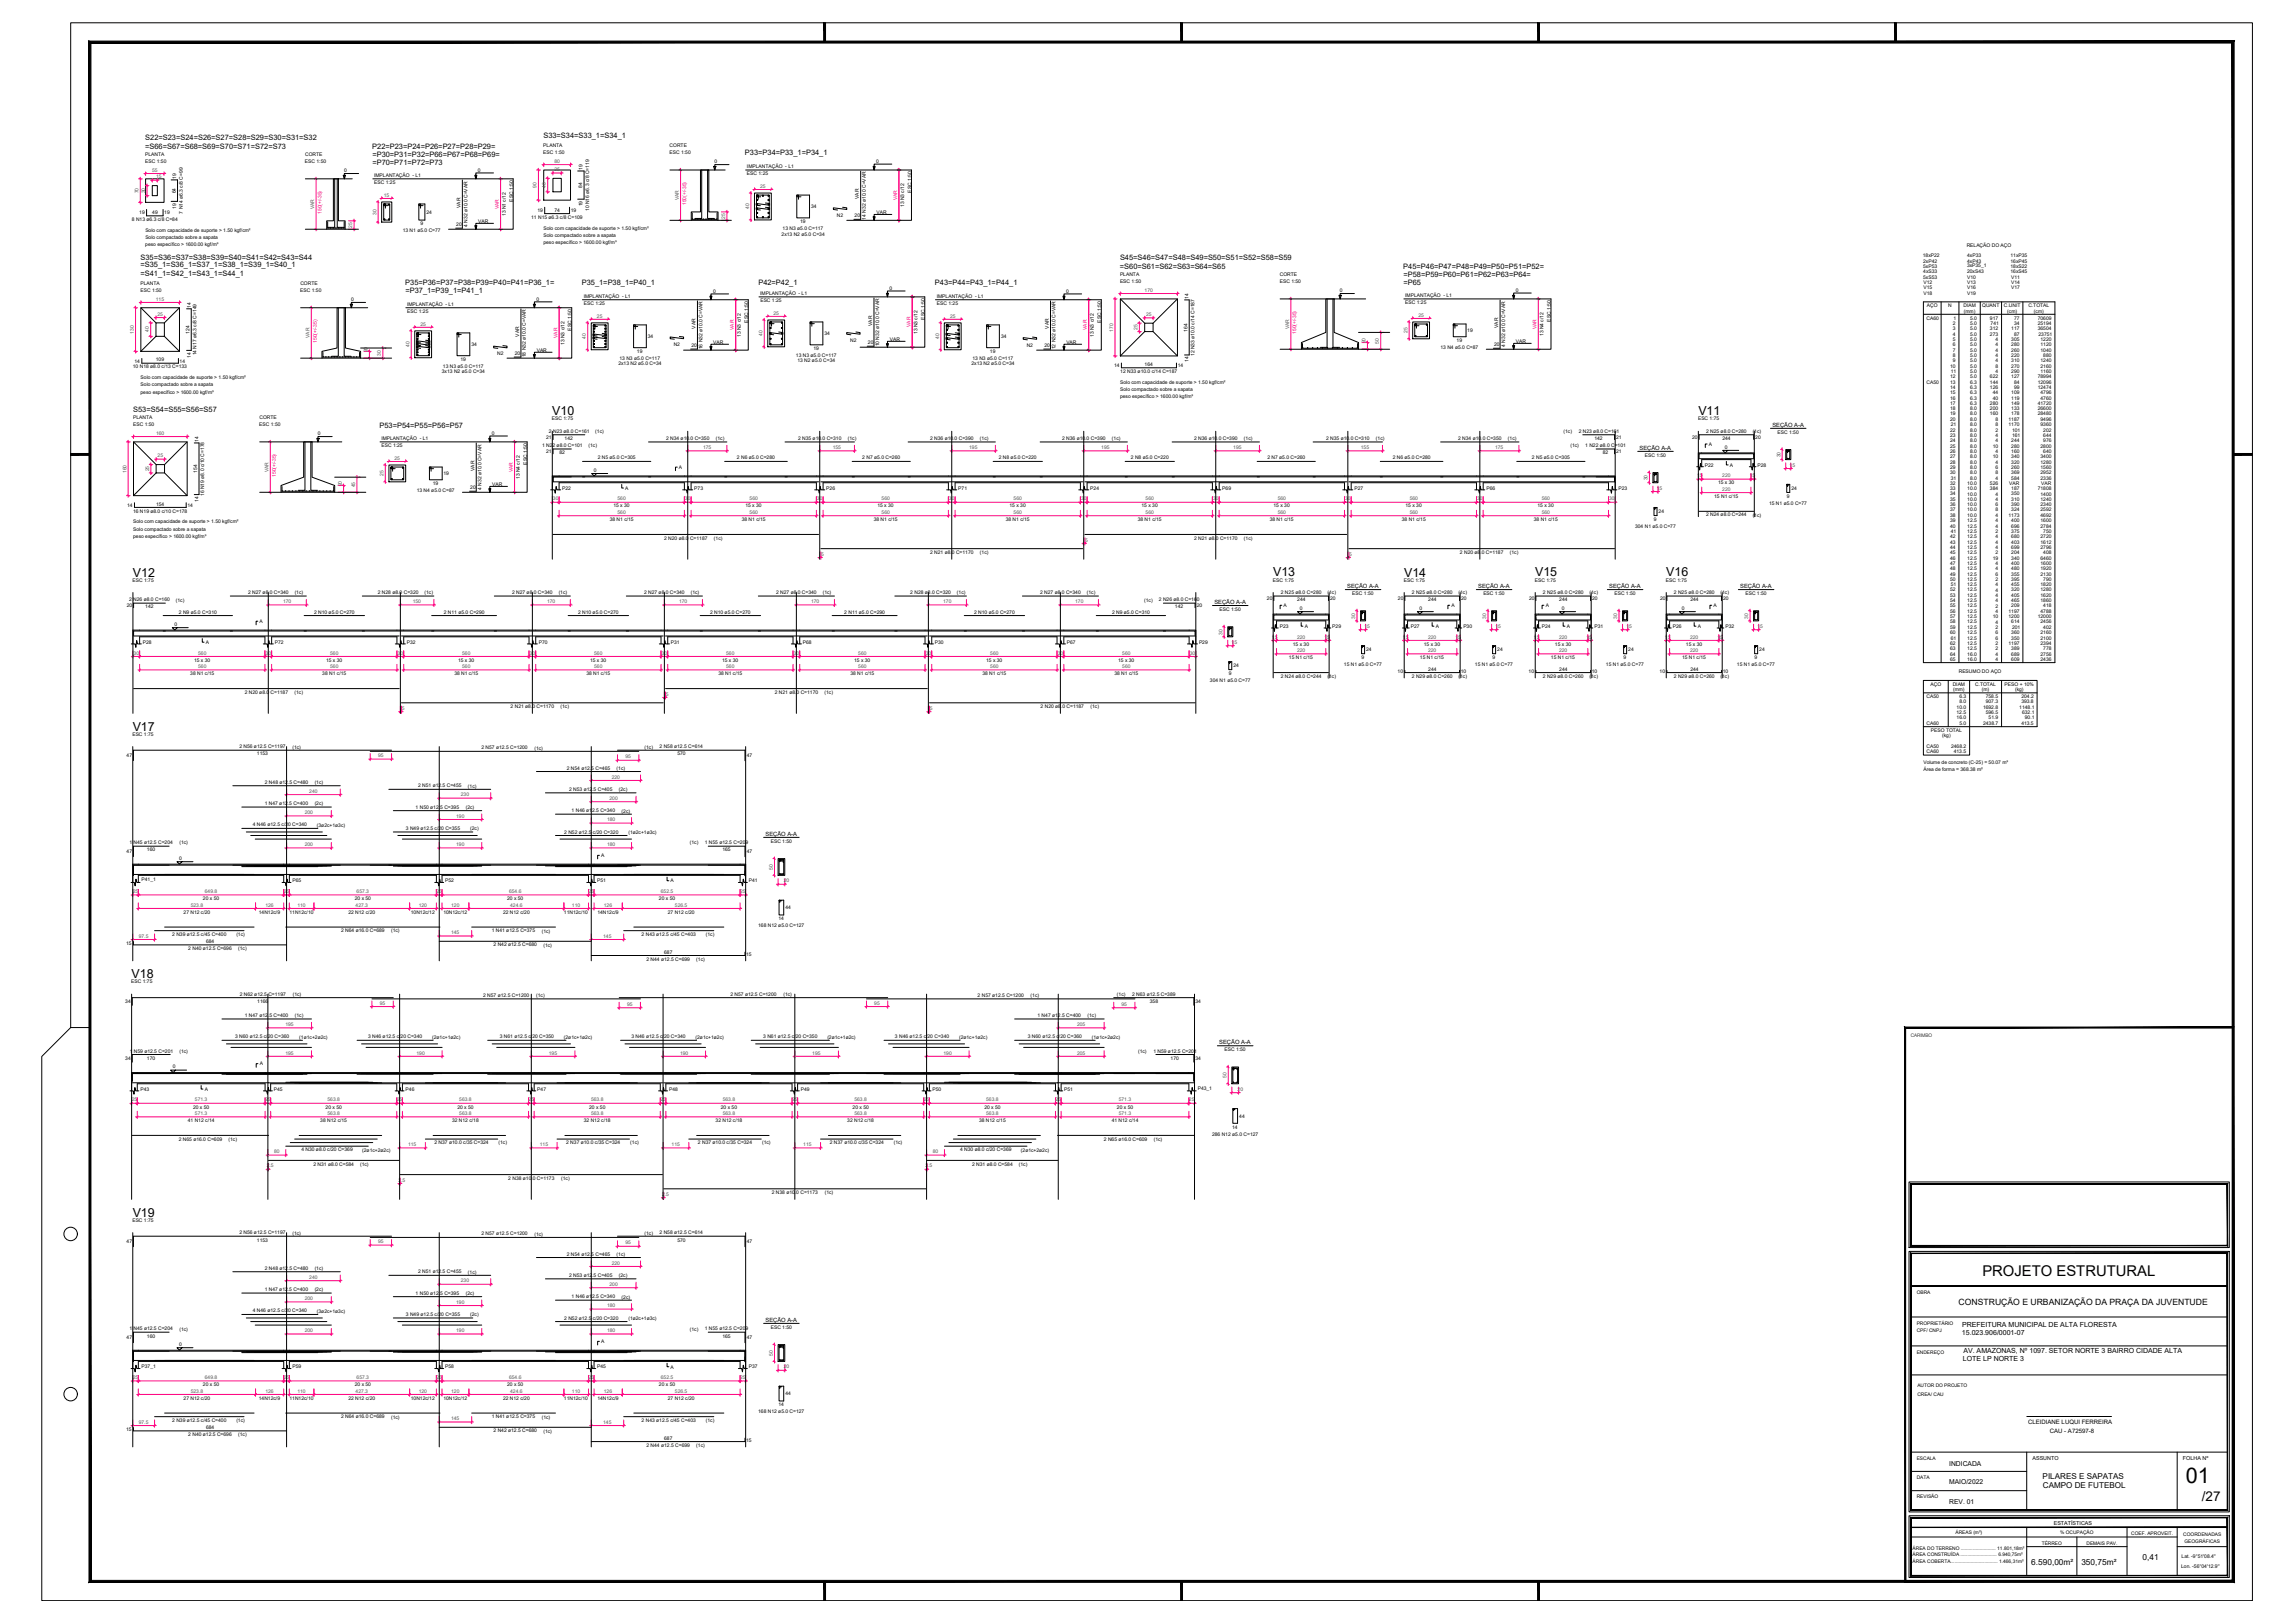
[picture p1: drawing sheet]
<svg xmlns="http://www.w3.org/2000/svg" width="1189mm" height="841mm" viewBox="0 0 1189 841" stroke-linecap="round" stroke-linejoin="round" font-family="sans-serif">
<defs><g id="words">
<text font-size="11.2" x="1133" y="768">01</text>
<text font-size="7.7" x="1027" y="661">PROJETO ESTRUTURAL</text>
<text font-size="7" x="1141" y="778">/27</text>
<g font-size="6.4">
<text x="286" y="215">V10</text>
<text x="880" y="215">V11</text>
<text x="69" y="299">V12</text>
<text x="660" y="299">V13</text>
<text x="728" y="299">V14</text>
<text x="796" y="299">V15</text>
<text x="863" y="299">V16</text>
<text x="69" y="379">V17</text>
<text x="68" y="507">V18</text>
<text x="69" y="630">V19</text>
</g>
<text font-size="4.5" x="1015" y="676">CONSTRUÇÃO E URBANIZAÇÃO DA PRAÇA DA JUVENTUDE</text>
<g font-size="4.3">
<text x="1110" y="809">0,41</text>
<text x="1053" y="811">6.590,00m²</text>
<text x="1079" y="811">350,75m²</text>
</g>
<g font-size="4.2">
<text x="1059" y="766">PILARES E SAPATAS</text>
<text x="1059" y="771">CAMPO DE FUTEBOL</text>
</g>
<g font-size="3.9">
<text x="282" y="72">S33=S34=S33_1=S34_1</text>
<text x="75" y="77">=S66=S67=S68=S69=S70=S71=S72=S73</text>
<text x="75" y="72">S22=S23=S24=S26=S27=S28=S29=S30=S31=S32</text>
<text x="193" y="77">P22=P23=P24=P26=P27=P28=P29=</text>
<text x="193" y="81">=P30=P31=P32=P66=P67=P68=P69=</text>
<text x="386" y="80">P33=P34=P33_1=P34_1</text>
<text x="193" y="86">=P70=P71=P72=P73</text>
<text x="73" y="135">S35=S36=S37=S38=S39=S40=S41=S42=S43=S44</text>
<text x="580" y="135">S45=S46=S47=S48=S49=S50=S51=S52=S58=S59</text>
<text x="73" y="143">=S41_1=S42_1=S43_1=S44_1</text>
<text x="73" y="138">=S35_1=S36_1=S37_1=S38_1=S39_1=S40_1</text>
<text x="580" y="139">=S60=S61=S62=S63=S64=S65</text>
<text x="727" y="140">P45=P46=P47=P48=P49=P50=P51=P52=</text>
<text x="727" y="144">=P58=P59=P60=P61=P62=P63=P64=</text>
<text x="210" y="148">P35=P36=P37=P38=P39=P40=P41=P36_1=</text>
<text x="302" y="148">P35_1=P38_1=P40_1</text>
<text x="393" y="148">P42=P42_1</text>
<text x="485" y="148">P43=P44=P43_1=P44_1</text>
<text x="727" y="148">=P65</text>
<text x="210" y="152">=P37_1=P39_1=P41_1</text>
<text x="69" y="213">S53=S54=S55=S56=S57</text>
<text x="197" y="222">P53=P54=P55=P56=P57</text>
</g>
<g font-size="3.6">
<text x="1017" y="688">PREFEITURA MUNICIPAL DE ALTA FLORESTA</text>
<text x="1017" y="692">15.023.906/0001-07</text>
<text x="1018" y="701">AV. AMAZONAS, Nº 1097. SETOR NORTE 3 BAIRRO CIDADE ALTA</text>
<text x="1017" y="705">LOTE LP NORTE 3</text>
</g>
<g font-size="3.5">
<text x="1010" y="759">INDICADA</text>
<text x="1010" y="769">MAIO/2022</text>
<text x="1010" y="779">REV. 01</text>
</g>
<g font-size="3.1">
<text x="1051" y="738">CLEIDIANE LUQUI FERREIRA</text>
<text x="1062" y="743">CAU - A72597-8</text>
</g>
<g font-size="3">
<text x="919" y="221">SEÇÃO A-A</text>
<text x="850" y="233">SEÇÃO A-A</text>
<text x="698" y="305">SEÇÃO A-A</text>
<text x="766" y="305">SEÇÃO A-A</text>
<text x="834" y="305">SEÇÃO A-A</text>
<text x="902" y="305">SEÇÃO A-A</text>
<text x="629" y="313">SEÇÃO A-A</text>
<text x="397" y="433">SEÇÃO A-A</text>
<text x="632" y="541">SEÇÃO A-A</text>
<text x="397" y="685">SEÇÃO A-A</text>
</g>
<g font-size="2.8">
<text x="1053" y="756">ASSUNTO</text>
<text x="1131" y="756">FOLHA Nº</text>
<text x="1064" y="790">ESTATÍSTICAS</text>
</g>
<g font-size="2.6">
<text x="282" y="76">PLANTA</text>
<text x="347" y="76">CORTE</text>
<text x="75" y="81">PLANTA</text>
<text x="158" y="81">CORTE</text>
<text x="282" y="80">ESC 1:50</text>
<text x="347" y="80">ESC 1:50</text>
<text x="75" y="84">ESC 1:50</text>
<text x="158" y="84">ESC 1:50</text>
<text x="178" y="89">0</text>
<text x="248" y="89">0</text>
<text x="302" y="88" transform="rotate(-90 302 88)">19</text>
<text x="370" y="84">0</text>
<text x="387" y="87">IMPLANTAÇÃO - L1</text>
<text x="454" y="85">0</text>
<text x="91" y="93" transform="rotate(-90 91 93)">19</text>
<text x="194" y="92">IMPLANTAÇÃO - L1</text>
<text x="194" y="95">ESC 1:25</text>
<text x="387" y="91">ESC 1:25</text>
<text x="91" y="100" transform="rotate(-90 91 100)">64</text>
<text x="302" y="97" transform="rotate(-90 302 97)">84</text>
<text x="472" y="100" transform="rotate(-90 472 100)">ESC 1:50</text>
<text x="239" y="108" transform="rotate(-90 239 108)">VAR</text>
<text x="266" y="104" transform="rotate(-90 266 104)">ESC 1:50</text>
<text x="302" y="107" transform="rotate(-90 302 107)">19</text>
<text x="420" y="108">34</text>
<text x="445" y="103" transform="rotate(-90 445 103)">VAR</text>
<text x="469" y="107" transform="rotate(-90 469 107)">13 N3 c/12</text>
<text x="72" y="111">19</text>
<text x="79" y="111">49</text>
<text x="85" y="111">19</text>
<text x="91" y="108" transform="rotate(-90 91 108)">19</text>
<text x="95" y="111" transform="rotate(-90 95 111)">7 N14 ø6.3 c/8 C=99</text>
<text x="221" y="111">24</text>
<text x="262" y="112" transform="rotate(-90 262 112)">13 N1 c/12</text>
<text x="275" y="113">11 N15 ø6.3 c/8 C=109</text>
<text x="279" y="110">19</text>
<text x="287" y="110">74</text>
<text x="296" y="110">19</text>
<text x="305" y="109" transform="rotate(-90 305 109)">10 N16 ø6.3 c/8 C=119</text>
<text x="434" y="113">N2</text>
<text x="443" y="113">20</text>
<text x="449" y="114" transform="rotate(-90 449 114)">14 N32 ø10.0 C=VAR</text>
<text x="454" y="111">VAR</text>
<text x="68" y="115">8 N13 ø6.3 c/8 C=84</text>
<text x="218" y="117">9</text>
<text x="236" y="117">20</text>
<text x="242" y="118" transform="rotate(-90 242 118)">4 N32 ø10.0 C=VAR</text>
<text x="248" y="115">VAR</text>
<text x="282" y="119">Solo com capacidade de suporte &gt; 1.50 kgf/cm²</text>
<text x="406" y="119">13 N3 ø5.0 C=117</text>
<text x="415" y="116">19</text>
<text x="75" y="124">Solo compactado sobre a sapata</text>
<text x="75" y="120">Solo com capacidade de suporte &gt; 1.50 kgf/cm²</text>
<text x="209" y="120">13 N1 ø5.0 C=77</text>
<text x="282" y="123">Solo compactado sobre a sapata</text>
<text x="405" y="122">2x13 N2 ø5.0 C=34</text>
<text x="75" y="128">peso específico &gt; 1600.00 kgf/m³</text>
<text x="282" y="126">peso específico &gt; 1600.00 kgf/m³</text>
<text x="1019" y="128">RELAÇÃO DO AÇO</text>
<text x="996" y="133">18xP22</text>
<text x="997" y="136">2xP42</text>
<text x="1019" y="133">4xP33</text>
<text x="1019" y="136">4xP43</text>
<text x="1042" y="133">11xP35</text>
<text x="1042" y="136">16xP45</text>
<text x="580" y="143">PLANTA</text>
<text x="663" y="143">CORTE</text>
<text x="997" y="139">5xP53</text>
<text x="997" y="142">4xS33</text>
<text x="1019" y="138">3xP35_1</text>
<text x="1019" y="142">20xS43</text>
<text x="1042" y="139">18xS22</text>
<text x="1042" y="142">16xS45</text>
<text x="73" y="148">PLANTA</text>
<text x="156" y="147">CORTE</text>
<text x="580" y="147">ESC 1:50</text>
<text x="663" y="147">ESC 1:50</text>
<text x="997" y="144">5xS53</text>
<text x="997" y="147">V12</text>
<text x="997" y="150">V15</text>
<text x="1019" y="144">V10</text>
<text x="1019" y="147">V13</text>
<text x="1019" y="150">V16</text>
<text x="1042" y="144">V11</text>
<text x="1042" y="147">V14</text>
<text x="1042" y="150">V17</text>
<text x="73" y="151">ESC 1:50</text>
<text x="156" y="151">ESC 1:50</text>
<text x="182" y="156">0</text>
<text x="303" y="155">IMPLANTAÇÃO - L1</text>
<text x="370" y="152">0</text>
<text x="394" y="153">IMPLANTAÇÃO - L1</text>
<text x="461" y="150">0</text>
<text x="485" y="155">IMPLANTAÇÃO - L1</text>
<text x="553" y="152">0</text>
<text x="616" y="155" transform="rotate(-90 616 155)">14</text>
<text x="694" y="151">0</text>
<text x="728" y="154">IMPLANTAÇÃO - L1</text>
<text x="786" y="152">0</text>
<text x="997" y="153">V18</text>
<text x="1019" y="153">V19</text>
<text x="99" y="159" transform="rotate(-90 99 159)">14</text>
<text x="211" y="159">IMPLANTAÇÃO - L1</text>
<text x="278" y="156">0</text>
<text x="303" y="158">ESC 1:25</text>
<text x="394" y="157">ESC 1:25</text>
<text x="486" y="158">ESC 1:25</text>
<text x="728" y="158">ESC 1:25</text>
<text x="999" y="159">AÇO</text>
<text x="1010" y="159">N</text>
<text x="1018" y="159">DIAM</text>
<text x="1027" y="159">QUANT</text>
<text x="1039" y="159">C.UNIT</text>
<text x="1051" y="159">C.TOTAL</text>
<text x="211" y="162">ESC 1:25</text>
<text x="388" y="167" transform="rotate(-90 388 167)">ESC 1:50</text>
<text x="479" y="166" transform="rotate(-90 479 166)">ESC 1:50</text>
<text x="571" y="167" transform="rotate(-90 571 167)">ESC 1:50</text>
<text x="804" y="167" transform="rotate(-90 804 167)">ESC 1:50</text>
<text x="998" y="166">CA60</text>
<text x="1012" y="166">1</text>
<text x="1018" y="162">(mm)</text>
<text x="1021" y="166">5.0</text>
<text x="1031" y="166">917</text>
<text x="1040" y="162">(cm)</text>
<text x="1044" y="166">77</text>
<text x="1054" y="162">(cm)</text>
<text x="1056" y="166">70609</text>
<text x="98" y="173" transform="rotate(-90 98 173)">124</text>
<text x="296" y="171" transform="rotate(-90 296 171)">ESC 1:50</text>
<text x="361" y="170" transform="rotate(-90 361 170)">VAR</text>
<text x="427" y="174">34</text>
<text x="452" y="169" transform="rotate(-90 452 169)">VAR</text>
<text x="475" y="173" transform="rotate(-90 475 173)">13 N3 c/12</text>
<text x="543" y="170" transform="rotate(-90 543 170)">VAR</text>
<text x="615" y="172" transform="rotate(-90 615 172)">164</text>
<text x="760" y="172">19</text>
<text x="776" y="170" transform="rotate(-90 776 170)">VAR</text>
<text x="1012" y="171">3</text>
<text x="1012" y="168">2</text>
<text x="1012" y="174">4</text>
<text x="1021" y="168">5.0</text>
<text x="1021" y="171">5.0</text>
<text x="1021" y="174">5.0</text>
<text x="1031" y="171">312</text>
<text x="1031" y="174">273</text>
<text x="1032" y="168">741</text>
<text x="1042" y="171">117</text>
<text x="1044" y="168">34</text>
<text x="1044" y="174">87</text>
<text x="1056" y="168">25194</text>
<text x="1056" y="171">36504</text>
<text x="1056" y="174">23751</text>
<text x="244" y="179">34</text>
<text x="269" y="174" transform="rotate(-90 269 174)">VAR</text>
<text x="292" y="179" transform="rotate(-90 292 179)">13 N3 c/12</text>
<text x="336" y="175">34</text>
<text x="349" y="179">N2</text>
<text x="358" y="180">20</text>
<text x="370" y="178">VAR</text>
<text x="384" y="175" transform="rotate(-90 384 175)">13 N3 c/12</text>
<text x="441" y="177">N2</text>
<text x="450" y="178">20</text>
<text x="456" y="180" transform="rotate(-90 456 180)">10 N32 ø10.0 C=VAR</text>
<text x="461" y="177">VAR</text>
<text x="519" y="175">34</text>
<text x="532" y="180">N2</text>
<text x="541" y="180">20</text>
<text x="553" y="178">VAR</text>
<text x="567" y="175" transform="rotate(-90 567 175)">13 N3 c/12</text>
<text x="755" y="177">19</text>
<text x="774" y="179">20</text>
<text x="780" y="180" transform="rotate(-90 780 180)">4 N32 ø10.0 C=VAR</text>
<text x="786" y="178">VAR</text>
<text x="800" y="174" transform="rotate(-90 800 174)">13 N4 c/12</text>
<text x="1012" y="177">5</text>
<text x="1012" y="179">6</text>
<text x="1021" y="177">5.0</text>
<text x="1021" y="179">5.0</text>
<text x="1034" y="177">4</text>
<text x="1034" y="179">4</text>
<text x="1042" y="177">305</text>
<text x="1042" y="179">280</text>
<text x="1058" y="177">1220</text>
<text x="1058" y="179">1120</text>
<text x="99" y="185" transform="rotate(-90 99 185)">14</text>
<text x="102" y="184" transform="rotate(-90 102 184)">14 N17 ø6.3 c/8 C=149</text>
<text x="258" y="184">N2</text>
<text x="267" y="184">20</text>
<text x="273" y="185" transform="rotate(-90 273 185)">18 N32 ø10.0 C=VAR</text>
<text x="278" y="182">VAR</text>
<text x="330" y="183">19</text>
<text x="364" y="181" transform="rotate(-90 364 181)">16 N32 ø10.0 C=VAR</text>
<text x="413" y="185">13 N3 ø5.0 C=117</text>
<text x="422" y="181">19</text>
<text x="513" y="183">19</text>
<text x="547" y="181" transform="rotate(-90 547 181)">12 N32 ø10.0 C=VAR</text>
<text x="619" y="185" transform="rotate(-90 619 185)">12 N33 ø10.0 c/14 C=187</text>
<text x="747" y="181">13 N4 ø5.0 C=87</text>
<text x="1012" y="182">7</text>
<text x="1012" y="185">8</text>
<text x="1021" y="182">5.0</text>
<text x="1021" y="185">5.0</text>
<text x="1034" y="182">4</text>
<text x="1034" y="185">4</text>
<text x="1042" y="182">260</text>
<text x="1042" y="185">220</text>
<text x="1058" y="182">1040</text>
<text x="1059" y="185">880</text>
<text x="69" y="191">10 N18 ø8.0 c/13 C=133</text>
<text x="70" y="188">14</text>
<text x="81" y="187">109</text>
<text x="93" y="188">14</text>
<text x="230" y="191">13 N3 ø5.0 C=117</text>
<text x="239" y="187">19</text>
<text x="320" y="189">2x13 N2 ø5.0 C=34</text>
<text x="321" y="187">13 N3 ø5.0 C=117</text>
<text x="413" y="188">13 N2 ø5.0 C=34</text>
<text x="503" y="189">2x13 N2 ø5.0 C=34</text>
<text x="504" y="187">13 N3 ø5.0 C=117</text>
<text x="577" y="190">14</text>
<text x="593" y="190">164</text>
<text x="610" y="190">14</text>
<text x="616" y="188" transform="rotate(-90 616 188)">14</text>
<text x="1011" y="190">10</text>
<text x="1012" y="188">9</text>
<text x="1021" y="188">5.0</text>
<text x="1021" y="190">5.0</text>
<text x="1034" y="188">4</text>
<text x="1034" y="190">8</text>
<text x="1042" y="188">310</text>
<text x="1042" y="190">270</text>
<text x="1058" y="188">1240</text>
<text x="1058" y="190">2160</text>
<text x="73" y="197">Solo com capacidade de suporte &gt; 1.50 kgf/cm²</text>
<text x="229" y="193">3x13 N2 ø5.0 C=34</text>
<text x="581" y="193">12 N33 ø10.0 c/14 C=187</text>
<text x="1011" y="196">12</text>
<text x="1011" y="193">11</text>
<text x="1021" y="193">5.0</text>
<text x="1021" y="196">5.0</text>
<text x="1031" y="196">622</text>
<text x="1034" y="193">4</text>
<text x="1042" y="193">290</text>
<text x="1042" y="196">127</text>
<text x="1056" y="196">78994</text>
<text x="1058" y="193">1160</text>
<text x="73" y="204">peso específico &gt; 1600.00 kgf/m³</text>
<text x="73" y="200">Solo compactado sobre a sapata</text>
<text x="581" y="203">Solo compactado sobre a sapata</text>
<text x="581" y="199">Solo com capacidade de suporte &gt; 1.50 kgf/cm²</text>
<text x="998" y="199">CA50</text>
<text x="1011" y="199">13</text>
<text x="1011" y="202">14</text>
<text x="1021" y="199">6.3</text>
<text x="1021" y="202">6.3</text>
<text x="1031" y="199">144</text>
<text x="1031" y="202">126</text>
<text x="1044" y="199">84</text>
<text x="1044" y="202">99</text>
<text x="1056" y="199">12096</text>
<text x="1056" y="202">12474</text>
<text x="580" y="206">peso específico &gt; 1600.00 kgf/m³</text>
<text x="1011" y="204">15</text>
<text x="1011" y="207">16</text>
<text x="1011" y="210">17</text>
<text x="1021" y="204">6.3</text>
<text x="1021" y="207">6.3</text>
<text x="1021" y="210">6.3</text>
<text x="1031" y="210">280</text>
<text x="1033" y="204">44</text>
<text x="1033" y="207">40</text>
<text x="1042" y="204">109</text>
<text x="1042" y="207">119</text>
<text x="1042" y="210">149</text>
<text x="1056" y="210">41720</text>
<text x="1058" y="204">4796</text>
<text x="1058" y="207">4760</text>
<text x="1011" y="213">18</text>
<text x="1011" y="215">19</text>
<text x="1021" y="213">8.0</text>
<text x="1021" y="215">8.0</text>
<text x="1031" y="213">200</text>
<text x="1031" y="215">160</text>
<text x="1042" y="213">133</text>
<text x="1042" y="215">178</text>
<text x="1056" y="213">26600</text>
<text x="1056" y="215">28480</text>
<text x="69" y="221">ESC 1:50</text>
<text x="69" y="217">PLANTA</text>
<text x="134" y="221">ESC 1:50</text>
<text x="134" y="217">CORTE</text>
<text x="286" y="218">ESC 1:75</text>
<text x="880" y="218">ESC 1:75</text>
<text x="1011" y="218">20</text>
<text x="1011" y="221">21</text>
<text x="1021" y="218">8.0</text>
<text x="1021" y="221">8.0</text>
<text x="1034" y="218">8</text>
<text x="1034" y="221">8</text>
<text x="1041" y="218">1187</text>
<text x="1041" y="221">1170</text>
<text x="1058" y="218">9496</text>
<text x="1058" y="221">9360</text>
<text x="165" y="225">0</text>
<text x="255" y="226">0</text>
<text x="283" y="227">21</text>
<text x="284" y="224">2 N23 ø8.0 C=161</text>
<text x="308" y="224">(1c)</text>
<text x="345" y="228">2 N34 ø10.0 C=350</text>
<text x="414" y="228">2 N35 ø10.0 C=310</text>
<text x="482" y="228">2 N36 ø10.0 C=390</text>
<text x="550" y="228">2 N36 ø10.0 C=390</text>
<text x="619" y="228">2 N36 ø10.0 C=390</text>
<text x="687" y="228">2 N35 ø10.0 C=310</text>
<text x="756" y="228">2 N34 ø10.0 C=350</text>
<text x="810" y="224">(1c)</text>
<text x="818" y="224">2 N23 ø8.0 C=161</text>
<text x="838" y="227">21</text>
<text x="877" y="227">20</text>
<text x="884" y="224">2 N25 ø8.0 C=280</text>
<text x="908" y="224">(1c)</text>
<text x="910" y="227">20</text>
<text x="921" y="225">ESC 1:50</text>
<text x="1011" y="224">22</text>
<text x="1011" y="226">23</text>
<text x="1021" y="224">8.0</text>
<text x="1021" y="226">8.0</text>
<text x="1034" y="224">2</text>
<text x="1034" y="226">4</text>
<text x="1043" y="224">101</text>
<text x="1043" y="226">161</text>
<text x="1059" y="224">202</text>
<text x="1059" y="226">644</text>
<text x="103" y="229" transform="rotate(-90 103 229)">14</text>
<text x="198" y="228">IMPLANTAÇÃO - L1</text>
<text x="198" y="232">ESC 1:25</text>
<text x="281" y="232">1 N22 ø8.0 C=101</text>
<text x="293" y="228">142</text>
<text x="305" y="232">(1c)</text>
<text x="371" y="228">(1c)</text>
<text x="439" y="228">(1c)</text>
<text x="508" y="228">(1c)</text>
<text x="576" y="228">(1c)</text>
<text x="645" y="228">(1c)</text>
<text x="713" y="228">(1c)</text>
<text x="781" y="228">(1c)</text>
<text x="814" y="232">(1c)</text>
<text x="822" y="232">1 N22 ø8.0 C=101</text>
<text x="826" y="228">142</text>
<text x="886" y="231">A</text>
<text x="893" y="228">244</text>
<text x="894" y="233">0</text>
<text x="1011" y="232">25</text>
<text x="1011" y="229">24</text>
<text x="1021" y="229">8.0</text>
<text x="1021" y="232">8.0</text>
<text x="1033" y="232">10</text>
<text x="1034" y="229">4</text>
<text x="1042" y="229">244</text>
<text x="1042" y="232">280</text>
<text x="1058" y="232">2800</text>
<text x="1059" y="229">976</text>
<text x="283" y="235">21</text>
<text x="290" y="235">82</text>
<text x="310" y="238">2 N5 ø5.0 C=305</text>
<text x="382" y="238">2 N6 ø5.0 C=280</text>
<text x="447" y="238">2 N7 ø5.0 C=260</text>
<text x="518" y="238">2 N8 ø5.0 C=220</text>
<text x="586" y="238">2 N8 ø5.0 C=220</text>
<text x="657" y="238">2 N7 ø5.0 C=260</text>
<text x="722" y="238">2 N6 ø5.0 C=280</text>
<text x="794" y="238">2 N5 ø5.0 C=305</text>
<text x="831" y="235">82</text>
<text x="838" y="235">21</text>
<text x="852" y="237">ESC 1:50</text>
<text x="1011" y="235">26</text>
<text x="1011" y="237">27</text>
<text x="1021" y="235">8.0</text>
<text x="1021" y="237">8.0</text>
<text x="1033" y="237">10</text>
<text x="1034" y="235">4</text>
<text x="1042" y="235">160</text>
<text x="1042" y="237">340</text>
<text x="1058" y="237">3400</text>
<text x="1059" y="235">640</text>
<text x="102" y="245" transform="rotate(-90 102 245)">154</text>
<text x="246" y="244" transform="rotate(-90 246 244)">VAR</text>
<text x="273" y="241" transform="rotate(-90 273 241)">ESC 1:50</text>
<text x="308" y="245">0</text>
<text x="352" y="243">A</text>
<text x="884" y="242">P22</text>
<text x="897" y="242">A</text>
<text x="911" y="242">P28</text>
<text x="1011" y="240">28</text>
<text x="1011" y="243">29</text>
<text x="1011" y="246">30</text>
<text x="1021" y="240">8.0</text>
<text x="1021" y="243">8.0</text>
<text x="1021" y="246">8.0</text>
<text x="1034" y="240">4</text>
<text x="1034" y="243">6</text>
<text x="1034" y="246">8</text>
<text x="1042" y="240">320</text>
<text x="1042" y="243">260</text>
<text x="1042" y="246">369</text>
<text x="1058" y="240">1280</text>
<text x="1058" y="243">1560</text>
<text x="1058" y="246">2952</text>
<text x="224" y="251">19</text>
<text x="230" y="246">19</text>
<text x="255" y="252">VAR</text>
<text x="269" y="248" transform="rotate(-90 269 248)">13 N4 c/12</text>
<text x="890" y="251">15 x 30</text>
<text x="1011" y="251">32</text>
<text x="1011" y="248">31</text>
<text x="1020" y="251">10.0</text>
<text x="1021" y="248">8.0</text>
<text x="1031" y="251">526</text>
<text x="1034" y="248">4</text>
<text x="1041" y="251">VAR</text>
<text x="1042" y="248">584</text>
<text x="1058" y="248">2336</text>
<text x="1058" y="251">VAR</text>
<text x="106" y="257" transform="rotate(-90 106 257)">16 N19 ø8.0 c/10 C=178</text>
<text x="216" y="255">13 N4 ø5.0 C=87</text>
<text x="244" y="254">20</text>
<text x="249" y="254" transform="rotate(-90 249 254)">4 N32 ø10.0 C=VAR</text>
<text x="291" y="254">P22</text>
<text x="324" y="254">A</text>
<text x="360" y="254">P73</text>
<text x="428" y="254">P26</text>
<text x="497" y="254">P71</text>
<text x="565" y="254">P24</text>
<text x="633" y="254">P69</text>
<text x="702" y="254">P27</text>
<text x="770" y="254">P66</text>
<text x="839" y="254">P23</text>
<text x="926" y="258">9</text>
<text x="928" y="254">24</text>
<text x="1011" y="254">33</text>
<text x="1011" y="257">34</text>
<text x="1020" y="254">10.0</text>
<text x="1020" y="257">10.0</text>
<text x="1031" y="254">384</text>
<text x="1034" y="257">4</text>
<text x="1042" y="254">187</text>
<text x="1042" y="257">350</text>
<text x="1056" y="254">71808</text>
<text x="1058" y="257">1400</text>
<text x="66" y="263">14</text>
<text x="81" y="262">154</text>
<text x="97" y="263">14</text>
<text x="103" y="260" transform="rotate(-90 103 260)">14</text>
<text x="318" y="263">15 x 30</text>
<text x="386" y="263">15 x 30</text>
<text x="455" y="263">15 x 30</text>
<text x="523" y="263">15 x 30</text>
<text x="592" y="263">15 x 30</text>
<text x="660" y="263">15 x 30</text>
<text x="728" y="263">15 x 30</text>
<text x="797" y="263">15 x 30</text>
<text x="888" y="258">15 N1 c/15</text>
<text x="917" y="262">15 N1 ø5.0 C=77</text>
<text x="1011" y="260">35</text>
<text x="1011" y="262">36</text>
<text x="1020" y="260">10.0</text>
<text x="1020" y="262">10.0</text>
<text x="1034" y="260">4</text>
<text x="1034" y="262">6</text>
<text x="1042" y="260">310</text>
<text x="1042" y="262">390</text>
<text x="1058" y="260">1240</text>
<text x="1058" y="262">2340</text>
<text x="69" y="266">16 N19 ø8.0 c/10 C=178</text>
<text x="857" y="270">9</text>
<text x="860" y="266">24</text>
<text x="884" y="268">2 N24 ø8.0 C=244</text>
<text x="908" y="268">(1c)</text>
<text x="1011" y="265">37</text>
<text x="1011" y="268">38</text>
<text x="1020" y="265">10.0</text>
<text x="1020" y="268">10.0</text>
<text x="1034" y="265">8</text>
<text x="1034" y="268">4</text>
<text x="1041" y="268">1173</text>
<text x="1042" y="265">324</text>
<text x="1058" y="265">2592</text>
<text x="1058" y="268">4692</text>
<text x="69" y="275">Solo compactado sobre a sapata</text>
<text x="69" y="271">Solo com capacidade de suporte &gt; 1.50 kgf/cm²</text>
<text x="316" y="270">38 N1 c/15</text>
<text x="384" y="270">38 N1 c/15</text>
<text x="453" y="270">38 N1 c/15</text>
<text x="521" y="270">38 N1 c/15</text>
<text x="590" y="270">38 N1 c/15</text>
<text x="658" y="270">38 N1 c/15</text>
<text x="726" y="270">38 N1 c/15</text>
<text x="795" y="270">38 N1 c/15</text>
<text x="847" y="274">304 N1 ø5.0 C=77</text>
<text x="1011" y="271">39</text>
<text x="1011" y="273">40</text>
<text x="1020" y="271">12.5</text>
<text x="1020" y="273">12.5</text>
<text x="1034" y="271">4</text>
<text x="1034" y="273">4</text>
<text x="1042" y="271">400</text>
<text x="1042" y="273">696</text>
<text x="1058" y="271">1600</text>
<text x="1058" y="273">2784</text>
<text x="69" y="279">peso específico &gt; 1600.00 kgf/m³</text>
<text x="344" y="280">2 N20 ø8.0 C=1187</text>
<text x="370" y="280">(1c)</text>
<text x="619" y="280">2 N21 ø8.0 C=1170</text>
<text x="645" y="280">(1c)</text>
<text x="1011" y="279">42</text>
<text x="1011" y="282">43</text>
<text x="1011" y="276">41</text>
<text x="1020" y="276">12.5</text>
<text x="1020" y="279">12.5</text>
<text x="1020" y="282">12.5</text>
<text x="1034" y="276">2</text>
<text x="1034" y="279">4</text>
<text x="1034" y="282">4</text>
<text x="1042" y="276">375</text>
<text x="1042" y="279">680</text>
<text x="1042" y="282">403</text>
<text x="1058" y="279">2720</text>
<text x="1058" y="282">1612</text>
<text x="1059" y="276">750</text>
<text x="482" y="287">2 N21 ø8.0 C=1170</text>
<text x="508" y="287">(1c)</text>
<text x="757" y="287">2 N20 ø8.0 C=1187</text>
<text x="783" y="287">(1c)</text>
<text x="1011" y="287">45</text>
<text x="1011" y="284">44</text>
<text x="1020" y="284">12.5</text>
<text x="1020" y="287">12.5</text>
<text x="1034" y="284">4</text>
<text x="1034" y="287">2</text>
<text x="1042" y="284">699</text>
<text x="1042" y="287">204</text>
<text x="1058" y="284">2796</text>
<text x="1059" y="287">408</text>
<text x="1011" y="290">46</text>
<text x="1011" y="293">47</text>
<text x="1020" y="290">12.5</text>
<text x="1020" y="293">12.5</text>
<text x="1033" y="290">19</text>
<text x="1034" y="293">4</text>
<text x="1042" y="290">340</text>
<text x="1042" y="293">400</text>
<text x="1058" y="290">6460</text>
<text x="1058" y="293">1600</text>
<text x="1011" y="295">48</text>
<text x="1011" y="298">49</text>
<text x="1020" y="295">12.5</text>
<text x="1020" y="298">12.5</text>
<text x="1034" y="295">4</text>
<text x="1034" y="298">6</text>
<text x="1042" y="295">480</text>
<text x="1042" y="298">355</text>
<text x="1058" y="295">1920</text>
<text x="1058" y="298">2130</text>
<text x="69" y="301">ESC 1:75</text>
<text x="660" y="301">ESC 1:75</text>
<text x="728" y="301">ESC 1:75</text>
<text x="795" y="301">ESC 1:75</text>
<text x="863" y="301">ESC 1:75</text>
<text x="1011" y="301">50</text>
<text x="1011" y="304">51</text>
<text x="1020" y="301">12.5</text>
<text x="1020" y="304">12.5</text>
<text x="1034" y="301">2</text>
<text x="1034" y="304">4</text>
<text x="1042" y="301">395</text>
<text x="1042" y="304">455</text>
<text x="1058" y="304">1820</text>
<text x="1059" y="301">790</text>
<text x="67" y="312">2 N26 ø8.0 C=160</text>
<text x="91" y="312">(1c)</text>
<text x="129" y="308">2 N27 ø8.0 C=340</text>
<text x="153" y="308">(1c)</text>
<text x="196" y="308">2 N28 ø8.0 C=320</text>
<text x="220" y="308">(1c)</text>
<text x="265" y="308">2 N27 ø8.0 C=340</text>
<text x="290" y="308">(1c)</text>
<text x="334" y="308">2 N27 ø8.0 C=340</text>
<text x="358" y="308">(1c)</text>
<text x="402" y="308">2 N27 ø8.0 C=340</text>
<text x="426" y="308">(1c)</text>
<text x="472" y="308">2 N28 ø8.0 C=320</text>
<text x="496" y="308">(1c)</text>
<text x="539" y="308">2 N27 ø8.0 C=340</text>
<text x="563" y="308">(1c)</text>
<text x="593" y="312">(1c)</text>
<text x="601" y="312">2 N26 ø8.0 C=160</text>
<text x="657" y="311">20</text>
<text x="664" y="308">2 N25 ø8.0 C=280</text>
<text x="672" y="312">244</text>
<text x="688" y="308">(1c)</text>
<text x="689" y="311">20</text>
<text x="701" y="308">ESC 1:50</text>
<text x="725" y="311">20</text>
<text x="732" y="308">2 N25 ø8.0 C=280</text>
<text x="740" y="312">244</text>
<text x="756" y="308">(1c)</text>
<text x="757" y="311">20</text>
<text x="769" y="308">ESC 1:50</text>
<text x="792" y="311">20</text>
<text x="800" y="308">2 N25 ø8.0 C=280</text>
<text x="808" y="312">244</text>
<text x="824" y="308">(1c)</text>
<text x="825" y="311">20</text>
<text x="837" y="308">ESC 1:50</text>
<text x="860" y="311">20</text>
<text x="868" y="308">2 N25 ø8.0 C=280</text>
<text x="876" y="312">244</text>
<text x="892" y="308">(1c)</text>
<text x="893" y="311">20</text>
<text x="905" y="308">ESC 1:50</text>
<text x="1011" y="306">52</text>
<text x="1011" y="309">53</text>
<text x="1020" y="306">12.5</text>
<text x="1020" y="309">12.5</text>
<text x="1034" y="307">4</text>
<text x="1034" y="309">4</text>
<text x="1042" y="306">320</text>
<text x="1042" y="309">405</text>
<text x="1058" y="306">1280</text>
<text x="1058" y="309">1620</text>
<text x="66" y="315">20</text>
<text x="75" y="315">142</text>
<text x="93" y="318">2 N9 ø5.0 C=310</text>
<text x="163" y="318">2 N10 ø5.0 C=270</text>
<text x="230" y="318">2 N11 ø5.0 C=290</text>
<text x="300" y="318">2 N10 ø5.0 C=270</text>
<text x="368" y="318">2 N10 ø5.0 C=270</text>
<text x="438" y="318">2 N11 ø5.0 C=290</text>
<text x="505" y="318">2 N10 ø5.0 C=270</text>
<text x="576" y="318">2 N9 ø5.0 C=310</text>
<text x="609" y="315">142</text>
<text x="620" y="315">20</text>
<text x="632" y="317">ESC 1:50</text>
<text x="665" y="315">A</text>
<text x="674" y="316">0</text>
<text x="736" y="316">0</text>
<text x="752" y="315">A</text>
<text x="801" y="315">A</text>
<text x="809" y="316">0</text>
<text x="872" y="316">0</text>
<text x="888" y="315">A</text>
<text x="1011" y="315">55</text>
<text x="1011" y="312">54</text>
<text x="1011" y="318">56</text>
<text x="1020" y="312">12.5</text>
<text x="1020" y="315">12.5</text>
<text x="1020" y="318">12.5</text>
<text x="1034" y="312">4</text>
<text x="1034" y="315">2</text>
<text x="1034" y="318">4</text>
<text x="1041" y="318">1197</text>
<text x="1042" y="312">465</text>
<text x="1042" y="315">209</text>
<text x="1058" y="312">1860</text>
<text x="1058" y="318">4788</text>
<text x="1059" y="315">418</text>
<text x="135" y="323">A</text>
<text x="1011" y="320">57</text>
<text x="1011" y="323">58</text>
<text x="1020" y="320">12.5</text>
<text x="1020" y="323">12.5</text>
<text x="1033" y="320">10</text>
<text x="1034" y="323">4</text>
<text x="1041" y="320">1200</text>
<text x="1042" y="323">614</text>
<text x="1056" y="320">12000</text>
<text x="1058" y="323">2456</text>
<text x="90" y="324">0</text>
<text x="663" y="325">P23</text>
<text x="676" y="325">A</text>
<text x="690" y="325">P29</text>
<text x="731" y="325">P27</text>
<text x="744" y="325">A</text>
<text x="758" y="325">P30</text>
<text x="799" y="325">P24</text>
<text x="812" y="325">A</text>
<text x="826" y="325">P31</text>
<text x="867" y="325">P26</text>
<text x="880" y="325">A</text>
<text x="894" y="325">P32</text>
<text x="1011" y="326">59</text>
<text x="1011" y="329">60</text>
<text x="1020" y="326">12.5</text>
<text x="1020" y="329">12.5</text>
<text x="1034" y="326">2</text>
<text x="1034" y="329">6</text>
<text x="1042" y="329">360</text>
<text x="1043" y="326">201</text>
<text x="1058" y="329">2160</text>
<text x="1059" y="326">402</text>
<text x="74" y="334">P28</text>
<text x="107" y="334">A</text>
<text x="142" y="334">P72</text>
<text x="211" y="334">P32</text>
<text x="279" y="334">P70</text>
<text x="348" y="334">P31</text>
<text x="416" y="334">P68</text>
<text x="485" y="334">P30</text>
<text x="553" y="334">P67</text>
<text x="621" y="334">P29</text>
<text x="670" y="335">15 x 30</text>
<text x="738" y="335">15 x 30</text>
<text x="806" y="335">15 x 30</text>
<text x="874" y="335">15 x 30</text>
<text x="1011" y="334">62</text>
<text x="1011" y="331">61</text>
<text x="1020" y="331">12.5</text>
<text x="1020" y="334">12.5</text>
<text x="1034" y="331">6</text>
<text x="1034" y="334">2</text>
<text x="1041" y="334">1197</text>
<text x="1042" y="331">350</text>
<text x="1058" y="331">2100</text>
<text x="1058" y="334">2394</text>
<text x="668" y="342">15 N1 c/15</text>
<text x="706" y="341">9</text>
<text x="708" y="338">24</text>
<text x="736" y="342">15 N1 c/15</text>
<text x="774" y="341">9</text>
<text x="776" y="338">24</text>
<text x="804" y="342">15 N1 c/15</text>
<text x="841" y="341">9</text>
<text x="844" y="338">24</text>
<text x="872" y="342">15 N1 c/15</text>
<text x="909" y="341">9</text>
<text x="912" y="338">24</text>
<text x="1011" y="337">63</text>
<text x="1011" y="340">64</text>
<text x="1020" y="337">12.5</text>
<text x="1020" y="340">16.0</text>
<text x="1034" y="337">2</text>
<text x="1034" y="340">4</text>
<text x="1042" y="337">389</text>
<text x="1042" y="340">689</text>
<text x="1058" y="340">2756</text>
<text x="1059" y="337">778</text>
<text x="101" y="343">15 x 30</text>
<text x="169" y="343">15 x 30</text>
<text x="237" y="343">15 x 30</text>
<text x="306" y="343">15 x 30</text>
<text x="374" y="343">15 x 30</text>
<text x="443" y="343">15 x 30</text>
<text x="511" y="343">15 x 30</text>
<text x="579" y="343">15 x 30</text>
<text x="639" y="346">24</text>
<text x="696" y="345">15 N1 ø5.0 C=77</text>
<text x="740" y="348">244</text>
<text x="764" y="345">15 N1 ø5.0 C=77</text>
<text x="808" y="348">244</text>
<text x="832" y="345">15 N1 ø5.0 C=77</text>
<text x="876" y="348">244</text>
<text x="900" y="345">15 N1 ø5.0 C=77</text>
<text x="1011" y="342">65</text>
<text x="1020" y="342">16.0</text>
<text x="1034" y="342">4</text>
<text x="1042" y="342">609</text>
<text x="1058" y="342">2436</text>
<text x="99" y="350">38 N1 c/15</text>
<text x="167" y="350">38 N1 c/15</text>
<text x="235" y="350">38 N1 c/15</text>
<text x="304" y="350">38 N1 c/15</text>
<text x="372" y="350">38 N1 c/15</text>
<text x="441" y="350">38 N1 c/15</text>
<text x="509" y="350">38 N1 c/15</text>
<text x="578" y="350">38 N1 c/15</text>
<text x="627" y="353">304 N1 ø5.0 C=77</text>
<text x="637" y="350">9</text>
<text x="664" y="351">2 N24 ø8.0 C=244</text>
<text x="688" y="351">(1c)</text>
<text x="724" y="349">10</text>
<text x="732" y="351">2 N29 ø8.0 C=260</text>
<text x="756" y="351">(1c)</text>
<text x="757" y="349">10</text>
<text x="792" y="349">10</text>
<text x="800" y="351">2 N29 ø8.0 C=260</text>
<text x="824" y="351">(1c)</text>
<text x="825" y="349">10</text>
<text x="860" y="349">10</text>
<text x="868" y="351">2 N29 ø8.0 C=260</text>
<text x="892" y="351">(1c)</text>
<text x="893" y="349">10</text>
<text x="1015" y="349">RESUMO DO AÇO</text>
<text x="127" y="359">2 N20 ø8.0 C=1187</text>
<text x="153" y="360">(1c)</text>
<text x="402" y="359">2 N21 ø8.0 C=1170</text>
<text x="427" y="360">(1c)</text>
<text x="1001" y="355">AÇO</text>
<text x="1012" y="355">DIAM</text>
<text x="1012" y="358">(mm)</text>
<text x="1024" y="355">C.TOTAL</text>
<text x="1027" y="358">(m)</text>
<text x="1039" y="355">PESO + 10%</text>
<text x="1044" y="358">(kg)</text>
<text x="998" y="362">CA50</text>
<text x="1015" y="362">6.3</text>
<text x="1015" y="365">8.0</text>
<text x="1029" y="362">758.5</text>
<text x="1029" y="365">907.3</text>
<text x="1048" y="365">393.8</text>
<text x="1048" y="362">204.2</text>
<text x="265" y="367">2 N21 ø8.0 C=1170</text>
<text x="290" y="367">(1c)</text>
<text x="539" y="367">2 N20 ø8.0 C=1187</text>
<text x="565" y="367">(1c)</text>
<text x="1014" y="370">12.5</text>
<text x="1014" y="367">10.0</text>
<text x="1028" y="367">1692.8</text>
<text x="1029" y="370">596.5</text>
<text x="1046" y="367">1148.1</text>
<text x="1048" y="370">632.1</text>
<text x="998" y="376">CA60</text>
<text x="1014" y="373">16.0</text>
<text x="1015" y="376">5.0</text>
<text x="1028" y="376">2438.7</text>
<text x="1031" y="373">51.9</text>
<text x="1048" y="376">413.5</text>
<text x="1049" y="373">90.1</text>
<text x="69" y="381">ESC 1:75</text>
<text x="1001" y="379">PESO TOTAL</text>
<text x="1007" y="382">(kg)</text>
<text x="124" y="388">2 N56 ø12.5 C=1197</text>
<text x="152" y="388">(1c)</text>
<text x="250" y="388">2 N57 ø12.5 C=1200</text>
<text x="277" y="388">(1c)</text>
<text x="334" y="388">(1c)</text>
<text x="342" y="388">2 N58 ø12.5 C=614</text>
<text x="998" y="388">CA50</text>
<text x="1011" y="388">2468.2</text>
<text x="66" y="392">47</text>
<text x="133" y="391">1153</text>
<text x="351" y="391">570</text>
<text x="387" y="392">47</text>
<text x="997" y="396">Volume de concreto (C-25) = 50.07 m³</text>
<text x="998" y="390">CA60</text>
<text x="1013" y="390">413.5</text>
<text x="294" y="399">2 N54 ø12.5 C=465</text>
<text x="320" y="399">(1c)</text>
<text x="997" y="400">Área de forma = 368.38 m²</text>
<text x="137" y="406">2 N48 ø12.5 C=480</text>
<text x="163" y="406">(1c)</text>
<text x="217" y="408">2 N51 ø12.5 C=455</text>
<text x="242" y="408">(1c)</text>
<text x="295" y="410">2 N53 ø12.5 C=405</text>
<text x="321" y="410">(2c)</text>
<text x="137" y="417">1 N47 ø12.5 C=400</text>
<text x="163" y="417">(2c)</text>
<text x="215" y="419">1 N50 ø12.5 C=395</text>
<text x="241" y="419">(2c)</text>
<text x="296" y="421">1 N46 ø12.5 C=340</text>
<text x="322" y="421">(2c)</text>
<text x="131" y="428">4 N46 ø12.5 c/20 C=340</text>
<text x="164" y="428">(3ø2c+1ø3c)</text>
<text x="210" y="430">3 N49 ø12.5 c/20 C=355</text>
<text x="244" y="430">(2c)</text>
<text x="292" y="432">2 N52 ø12.5 c/20 C=320</text>
<text x="67" y="437">1 N45 ø12.5 C=204</text>
<text x="93" y="438">(1c)</text>
<text x="326" y="432">(1ø2c+1ø3c)</text>
<text x="357" y="438">(1c)</text>
<text x="365" y="437">1 N55 ø12.5 C=209</text>
<text x="399" y="437">ESC 1:50</text>
<text x="66" y="442">47</text>
<text x="76" y="441">160</text>
<text x="374" y="441">165</text>
<text x="387" y="442">47</text>
<text x="93" y="446">0</text>
<text x="312" y="444">A</text>
<text x="73" y="457">P41_1</text>
<text x="152" y="457">P65</text>
<text x="231" y="457">P52</text>
<text x="310" y="457">P51</text>
<text x="348" y="457">A</text>
<text x="388" y="457">P41</text>
<text x="105" y="466">20 x 50</text>
<text x="184" y="466">20 x 50</text>
<text x="263" y="466">20 x 50</text>
<text x="342" y="466">20 x 50</text>
<text x="95" y="473">27 N12 c/20</text>
<text x="134" y="473">14N12c/9</text>
<text x="150" y="473">11N12c/10</text>
<text x="181" y="473">22 N12 c/20</text>
<text x="213" y="473">10N12c/12</text>
<text x="230" y="473">10N12c/12</text>
<text x="261" y="473">22 N12 c/20</text>
<text x="292" y="473">11N12c/10</text>
<text x="310" y="473">14N12c/9</text>
<text x="346" y="473">27 N12 c/20</text>
<text x="407" y="471">44</text>
<text x="403" y="477">14</text>
<text x="89" y="485">2 N39 ø12.5 c/45 C=400</text>
<text x="122" y="485">(1c)</text>
<text x="177" y="483">2 N64 ø16.0 C=689</text>
<text x="203" y="483">(1c)</text>
<text x="255" y="483">1 N41 ø12.5 C=375</text>
<text x="281" y="483">(1c)</text>
<text x="333" y="485">2 N43 ø12.5 c/45 C=403</text>
<text x="366" y="485">(1c)</text>
<text x="393" y="480">168 N12 ø5.0 C=127</text>
<text x="65" y="490">15</text>
<text x="107" y="489">684</text>
<text x="256" y="490">2 N42 ø12.5 C=680</text>
<text x="282" y="491">(1c)</text>
<text x="98" y="492">2 N40 ø12.5 C=696</text>
<text x="123" y="492">(1c)</text>
<text x="335" y="498">2 N44 ø12.5 C=699</text>
<text x="344" y="494">687</text>
<text x="361" y="498">(1c)</text>
<text x="387" y="495">15</text>
<text x="68" y="510">ESC 1:75</text>
<text x="124" y="516">2 N62 ø12.5 C=1197</text>
<text x="379" y="516">2 N57 ø12.5 C=1200</text>
<text x="587" y="516">2 N63 ø12.5 C=389</text>
<text x="65" y="520">34</text>
<text x="133" y="520">1166</text>
<text x="152" y="516">(1c)</text>
<text x="250" y="517">2 N57 ø12.5 C=1200</text>
<text x="278" y="517">(1c)</text>
<text x="406" y="516">(1c)</text>
<text x="507" y="517">2 N57 ø12.5 C=1200</text>
<text x="534" y="517">(1c)</text>
<text x="579" y="516">(1c)</text>
<text x="596" y="520">358</text>
<text x="620" y="520">34</text>
<text x="127" y="527">1 N47 ø12.5 C=400</text>
<text x="153" y="527">(1c)</text>
<text x="538" y="527">1 N47 ø12.5 C=400</text>
<text x="564" y="527">(1c)</text>
<text x="122" y="538">3 N60 ø12.5 c/20 C=360</text>
<text x="155" y="538">(1ø1c+2ø2c)</text>
<text x="191" y="538">3 N46 ø12.5 c/20 C=340</text>
<text x="224" y="538">(2ø1c+1ø2c)</text>
<text x="259" y="538">3 N61 ø12.5 c/20 C=350</text>
<text x="292" y="538">(2ø1c+1ø2c)</text>
<text x="327" y="538">3 N46 ø12.5 c/20 C=340</text>
<text x="360" y="538">(2ø1c+1ø2c)</text>
<text x="396" y="538">3 N61 ø12.5 c/20 C=350</text>
<text x="429" y="538">(2ø1c+1ø2c)</text>
<text x="464" y="538">3 N46 ø12.5 c/20 C=340</text>
<text x="497" y="538">(2ø1c+1ø2c)</text>
<text x="533" y="538">3 N60 ø12.5 c/20 C=360</text>
<text x="566" y="538">(1ø1c+2ø2c)</text>
<text x="67" y="545">1 N59 ø12.5 C=201</text>
<text x="93" y="546">(1c)</text>
<text x="590" y="546">(1c)</text>
<text x="598" y="545">1 N59 ø12.5 C=201</text>
<text x="635" y="545">ESC 1:50</text>
<text x="65" y="549">34</text>
<text x="76" y="549">170</text>
<text x="607" y="549">170</text>
<text x="620" y="549">34</text>
<text x="90" y="554">0</text>
<text x="135" y="552">A</text>
<text x="73" y="565">P43</text>
<text x="106" y="565">A</text>
<text x="142" y="565">P45</text>
<text x="210" y="565">P46</text>
<text x="278" y="565">P47</text>
<text x="347" y="565">P48</text>
<text x="415" y="565">P49</text>
<text x="483" y="565">P50</text>
<text x="552" y="565">P51</text>
<text x="621" y="565">P43_1</text>
<text x="100" y="574">20 x 50</text>
<text x="169" y="574">20 x 50</text>
<text x="237" y="574">20 x 50</text>
<text x="305" y="574">20 x 50</text>
<text x="374" y="574">20 x 50</text>
<text x="442" y="574">20 x 50</text>
<text x="510" y="574">20 x 50</text>
<text x="579" y="574">20 x 50</text>
<text x="97" y="581">41 N12 c/14</text>
<text x="166" y="581">38 N12 c/15</text>
<text x="234" y="581">32 N12 c/18</text>
<text x="303" y="581">32 N12 c/18</text>
<text x="371" y="581">32 N12 c/18</text>
<text x="439" y="581">32 N12 c/18</text>
<text x="507" y="581">38 N12 c/15</text>
<text x="576" y="581">41 N12 c/14</text>
<text x="642" y="579">44</text>
<text x="639" y="585">14</text>
<text x="93" y="591">2 N65 ø16.0 C=609</text>
<text x="118" y="591">(1c)</text>
<text x="225" y="593">2 N37 ø10.0 c/35 C=324</text>
<text x="258" y="593">(1c)</text>
<text x="293" y="593">2 N37 ø10.0 c/35 C=324</text>
<text x="327" y="593">(1c)</text>
<text x="362" y="593">2 N37 ø10.0 c/35 C=324</text>
<text x="395" y="593">(1c)</text>
<text x="430" y="593">2 N37 ø10.0 c/35 C=324</text>
<text x="463" y="593">(1c)</text>
<text x="572" y="591">2 N65 ø16.0 C=609</text>
<text x="598" y="591">(1c)</text>
<text x="628" y="588">286 N12 ø5.0 C=127</text>
<text x="156" y="597">4 N30 ø8.0 c/20 C=369</text>
<text x="188" y="597">(2ø1c+2ø2c)</text>
<text x="498" y="597">4 N30 ø8.0 c/20 C=369</text>
<text x="529" y="597">(2ø1c+2ø2c)</text>
<text x="162" y="604">2 N31 ø8.0 C=584</text>
<text x="187" y="604">(1c)</text>
<text x="504" y="604">2 N31 ø8.0 C=584</text>
<text x="528" y="604">(1c)</text>
<text x="263" y="611">2 N38 ø10.0 C=1173</text>
<text x="291" y="612">(1c)</text>
<text x="400" y="619">2 N38 ø10.0 C=1173</text>
<text x="427" y="619">(1c)</text>
<text x="69" y="633">ESC 1:75</text>
<text x="124" y="640">2 N56 ø12.5 C=1197</text>
<text x="152" y="640">(1c)</text>
<text x="250" y="640">2 N57 ø12.5 C=1200</text>
<text x="277" y="640">(1c)</text>
<text x="334" y="640">(1c)</text>
<text x="342" y="640">2 N58 ø12.5 C=614</text>
<text x="66" y="644">47</text>
<text x="133" y="643">1153</text>
<text x="351" y="643">570</text>
<text x="387" y="644">47</text>
<text x="294" y="651">2 N54 ø12.5 C=465</text>
<text x="320" y="651">(1c)</text>
<text x="137" y="658">2 N48 ø12.5 C=480</text>
<text x="163" y="658">(1c)</text>
<text x="217" y="660">2 N51 ø12.5 C=455</text>
<text x="242" y="660">(1c)</text>
<text x="295" y="662">2 N53 ø12.5 C=405</text>
<text x="321" y="662">(2c)</text>
<text x="137" y="669">1 N47 ø12.5 C=400</text>
<text x="163" y="669">(2c)</text>
<text x="215" y="671">1 N50 ø12.5 C=395</text>
<text x="241" y="671">(2c)</text>
<text x="296" y="673">1 N46 ø12.5 C=340</text>
<text x="322" y="673">(2c)</text>
<text x="131" y="680">4 N46 ø12.5 c/20 C=340</text>
<text x="164" y="680">(3ø2c+1ø3c)</text>
<text x="210" y="682">3 N49 ø12.5 c/20 C=355</text>
<text x="244" y="682">(2c)</text>
<text x="292" y="684">2 N52 ø12.5 c/20 C=320</text>
<text x="326" y="684">(1ø2c+1ø3c)</text>
<text x="67" y="689">1 N45 ø12.5 C=204</text>
<text x="93" y="689">(1c)</text>
<text x="357" y="689">(1c)</text>
<text x="365" y="689">1 N55 ø12.5 C=209</text>
<text x="399" y="689">ESC 1:50</text>
<text x="66" y="694">47</text>
<text x="76" y="693">160</text>
<text x="374" y="693">165</text>
<text x="387" y="694">47</text>
<text x="93" y="698">0</text>
<text x="312" y="696">A</text>
<text x="73" y="709">P37_1</text>
<text x="152" y="709">P59</text>
<text x="231" y="709">P58</text>
<text x="310" y="709">P45</text>
<text x="348" y="709">A</text>
<text x="388" y="709">P37</text>
<text x="105" y="718">20 x 50</text>
<text x="184" y="718">20 x 50</text>
<text x="263" y="718">20 x 50</text>
<text x="342" y="718">20 x 50</text>
<text x="95" y="725">27 N12 c/20</text>
<text x="134" y="725">14N12c/9</text>
<text x="150" y="725">11N12c/10</text>
<text x="181" y="725">22 N12 c/20</text>
<text x="213" y="725">10N12c/12</text>
<text x="230" y="725">10N12c/12</text>
<text x="261" y="725">22 N12 c/20</text>
<text x="292" y="725">11N12c/10</text>
<text x="310" y="725">14N12c/9</text>
<text x="346" y="725">27 N12 c/20</text>
<text x="407" y="723">44</text>
<text x="403" y="729">14</text>
<text x="89" y="737">2 N39 ø12.5 c/45 C=400</text>
<text x="122" y="737">(1c)</text>
<text x="177" y="735">2 N64 ø16.0 C=689</text>
<text x="203" y="735">(1c)</text>
<text x="255" y="735">1 N41 ø12.5 C=375</text>
<text x="281" y="735">(1c)</text>
<text x="333" y="737">2 N43 ø12.5 c/45 C=403</text>
<text x="366" y="737">(1c)</text>
<text x="393" y="732">168 N12 ø5.0 C=127</text>
<text x="65" y="741">15</text>
<text x="107" y="741">684</text>
<text x="256" y="742">2 N42 ø12.5 C=680</text>
<text x="282" y="742">(1c)</text>
<text x="98" y="744">2 N40 ø12.5 C=696</text>
<text x="123" y="744">(1c)</text>
<text x="335" y="750">2 N44 ø12.5 C=699</text>
<text x="344" y="746">687</text>
<text x="361" y="750">(1c)</text>
<text x="387" y="747">15</text>
<text x="1131" y="807">Lat. -9°51'08.4''</text>
<text x="1130" y="812">Lon. -56°04'12.9''</text>
</g>
<g font-size="2.6" fill="#545454">
<text x="79" y="89">55</text>
<text x="287" y="84">80</text>
<text x="287" y="89">25</text>
<text x="81" y="92">15</text>
<text x="72" y="100" transform="rotate(-90 72 100)">70</text>
<text x="75" y="100" transform="rotate(-90 75 100)">30</text>
<text x="199" y="102">15</text>
<text x="278" y="97" transform="rotate(-90 278 97)">90</text>
<text x="283" y="97" transform="rotate(-90 283 97)">40</text>
<text x="394" y="97">25</text>
<text x="352" y="104" transform="rotate(-90 352 104)">VAR</text>
<text x="163" y="108" transform="rotate(-90 163 108)">VAR</text>
<text x="195" y="111" transform="rotate(-90 195 111)">30</text>
<text x="376" y="113" transform="rotate(-90 376 113)">25</text>
<text x="388" y="108" transform="rotate(-90 388 108)">40</text>
<text x="183" y="118" transform="rotate(-90 183 118)">25</text>
<text x="81" y="156">115</text>
<text x="593" y="151">170</text>
<text x="82" y="164">25</text>
<text x="309" y="165" transform="rotate(-1 309 165)">25</text>
<text x="401" y="163">25</text>
<text x="492" y="165" transform="rotate(-1 492 165)">25</text>
<text x="594" y="164">25</text>
<text x="735" y="164">25</text>
<text x="69" y="173" transform="rotate(-90 69 173)">130</text>
<text x="77" y="172" transform="rotate(-90 77 172)">40</text>
<text x="218" y="169">25</text>
<text x="577" y="172" transform="rotate(-90 577 172)">170</text>
<text x="590" y="171" transform="rotate(-90 590 171)">25</text>
<text x="668" y="171" transform="rotate(-90 668 171)">VAR</text>
<text x="729" y="173" transform="rotate(-90 729 173)">25</text>
<text x="160" y="175" transform="rotate(-90 160 175)">VAR</text>
<text x="212" y="180" transform="rotate(-90 212 180)">40</text>
<text x="304" y="176" transform="rotate(-90 304 176)">40</text>
<text x="395" y="174" transform="rotate(-90 395 174)">40</text>
<text x="487" y="176" transform="rotate(-90 487 176)">40</text>
<text x="708" y="178" transform="rotate(-90 708 178)">20</text>
<text x="715" y="178" transform="rotate(-90 715 178)">50</text>
<text x="191" y="183" transform="rotate(-90 191 183)">20</text>
<text x="197" y="184" transform="rotate(-90 197 184)">30</text>
<text x="81" y="225">160</text>
<text x="364" y="233">175</text>
<text x="432" y="233">155</text>
<text x="502" y="233">195</text>
<text x="571" y="233">195</text>
<text x="639" y="233">195</text>
<text x="705" y="233">155</text>
<text x="775" y="233">175</text>
<text x="82" y="237">25</text>
<text x="204" y="238">25</text>
<text x="923" y="237" transform="rotate(-90 923 237)">30</text>
<text x="66" y="245" transform="rotate(-90 66 245)">160</text>
<text x="77" y="244" transform="rotate(-90 77 244)">25</text>
<text x="139" y="245" transform="rotate(-90 139 245)">VAR</text>
<text x="927" y="242">15</text>
<text x="199" y="247" transform="rotate(-90 199 247)">25</text>
<text x="854" y="249" transform="rotate(-90 854 249)">30</text>
<text x="880" y="247">15</text>
<text x="893" y="247">220</text>
<text x="907" y="247">15</text>
<text x="177" y="252" transform="rotate(-90 177 252)">20</text>
<text x="184" y="253" transform="rotate(-90 184 253)">45</text>
<text x="859" y="254">15</text>
<text x="893" y="254">220</text>
<text x="287" y="259">30</text>
<text x="320" y="259">560</text>
<text x="355" y="259">30</text>
<text x="388" y="259">560</text>
<text x="423" y="259">30</text>
<text x="457" y="259">560</text>
<text x="492" y="259">30</text>
<text x="525" y="259">560</text>
<text x="560" y="259">30</text>
<text x="594" y="259">560</text>
<text x="629" y="259">30</text>
<text x="662" y="259">560</text>
<text x="697" y="259">30</text>
<text x="731" y="259">560</text>
<text x="765" y="259">30</text>
<text x="799" y="259">560</text>
<text x="834" y="259">30</text>
<text x="320" y="266">560</text>
<text x="388" y="266">560</text>
<text x="457" y="266">560</text>
<text x="525" y="266">560</text>
<text x="594" y="266">560</text>
<text x="662" y="266">560</text>
<text x="731" y="266">560</text>
<text x="799" y="266">560</text>
<text x="562" y="281">5</text>
<text x="426" y="288">5</text>
<text x="699" y="288">5</text>
<text x="147" y="313">170</text>
<text x="214" y="313">150</text>
<text x="284" y="313">170</text>
<text x="352" y="313">170</text>
<text x="420" y="313">170</text>
<text x="489" y="313">170</text>
<text x="557" y="313">170</text>
<text x="702" y="321" transform="rotate(-90 702 321)">30</text>
<text x="770" y="321" transform="rotate(-90 770 321)">30</text>
<text x="838" y="321" transform="rotate(-90 838 321)">30</text>
<text x="906" y="321" transform="rotate(-90 906 321)">30</text>
<text x="633" y="329" transform="rotate(-90 633 329)">30</text>
<text x="707" y="325">15</text>
<text x="775" y="325">15</text>
<text x="843" y="325">15</text>
<text x="911" y="325">15</text>
<text x="638" y="334">15</text>
<text x="659" y="331">15</text>
<text x="672" y="331">220</text>
<text x="686" y="331">15</text>
<text x="727" y="331">15</text>
<text x="740" y="331">220</text>
<text x="754" y="331">15</text>
<text x="795" y="331">15</text>
<text x="808" y="331">220</text>
<text x="822" y="331">15</text>
<text x="863" y="331">15</text>
<text x="876" y="331">220</text>
<text x="890" y="331">15</text>
<text x="69" y="339">30</text>
<text x="103" y="339" transform="rotate(-1 103 339)">560</text>
<text x="138" y="339">30</text>
<text x="171" y="339" transform="rotate(-1 171 339)">560</text>
<text x="206" y="339">30</text>
<text x="240" y="339" transform="rotate(-1 240 339)">560</text>
<text x="274" y="339">30</text>
<text x="308" y="339" transform="rotate(-1 308 339)">560</text>
<text x="343" y="339">30</text>
<text x="376" y="339" transform="rotate(-1 376 339)">560</text>
<text x="411" y="339">30</text>
<text x="445" y="339" transform="rotate(-1 445 339)">560</text>
<text x="480" y="339">30</text>
<text x="513" y="339" transform="rotate(-1 513 339)">560</text>
<text x="548" y="339">30</text>
<text x="582" y="339" transform="rotate(-1 582 339)">560</text>
<text x="617" y="339">30</text>
<text x="672" y="338">220</text>
<text x="740" y="338">220</text>
<text x="808" y="338">220</text>
<text x="876" y="338">220</text>
<text x="103" y="346">560</text>
<text x="171" y="346">560</text>
<text x="240" y="346">560</text>
<text x="308" y="346">560</text>
<text x="376" y="346">560</text>
<text x="445" y="346">560</text>
<text x="513" y="346">560</text>
<text x="582" y="346">560</text>
<text x="345" y="360">5</text>
<text x="208" y="368">5</text>
<text x="482" y="368">5</text>
<text x="196" y="392">95</text>
<text x="324" y="393">95</text>
<text x="317" y="403" transform="rotate(-1 317 403)">220</text>
<text x="160" y="411">240</text>
<text x="239" y="413">230</text>
<text x="316" y="415">200</text>
<text x="158" y="422">200</text>
<text x="236" y="424">190</text>
<text x="315" y="426">180</text>
<text x="158" y="438">200</text>
<text x="236" y="438">190</text>
<text x="315" y="438">180</text>
<text x="400" y="451" transform="rotate(-90 400 451)">50</text>
<text x="406" y="457">20</text>
<text x="69" y="463">25</text>
<text x="106" y="463">649.8</text>
<text x="147" y="463">25</text>
<text x="185" y="463">657.3</text>
<text x="226" y="463">25</text>
<text x="264" y="463">654.6</text>
<text x="305" y="463">25</text>
<text x="342" y="463">652.5</text>
<text x="384" y="463">25</text>
<text x="99" y="470">523.8</text>
<text x="138" y="470">126</text>
<text x="154" y="470">110</text>
<text x="184" y="470">427.3</text>
<text x="217" y="470">120</text>
<text x="234" y="470">120</text>
<text x="264" y="470">424.6</text>
<text x="296" y="470">110</text>
<text x="313" y="470">126</text>
<text x="350" y="470">526.5</text>
<text x="72" y="486">97.5</text>
<text x="234" y="484">145</text>
<text x="313" y="486">145</text>
<text x="197" y="521">95</text>
<text x="325" y="521">95</text>
<text x="453" y="521">95</text>
<text x="581" y="521">95</text>
<text x="148" y="532">195</text>
<text x="558" y="532">205</text>
<text x="148" y="546">195</text>
<text x="216" y="546">190</text>
<text x="284" y="546">195</text>
<text x="352" y="546">190</text>
<text x="421" y="546">195</text>
<text x="489" y="546">190</text>
<text x="558" y="546">205</text>
<text x="636" y="559" transform="rotate(-90 636 559)">50</text>
<text x="641" y="565">20</text>
<text x="68" y="571">25</text>
<text x="101" y="571">571.3</text>
<text x="137" y="571">25</text>
<text x="170" y="571">563.8</text>
<text x="206" y="571">25</text>
<text x="238" y="571">563.8</text>
<text x="274" y="571">25</text>
<text x="306" y="571">563.8</text>
<text x="342" y="571">25</text>
<text x="375" y="571">563.8</text>
<text x="410" y="571">25</text>
<text x="443" y="571">563.8</text>
<text x="479" y="571">25</text>
<text x="511" y="571">563.8</text>
<text x="547" y="571">25</text>
<text x="580" y="571">571.3</text>
<text x="616" y="571">25</text>
<text x="101" y="578">571.3</text>
<text x="170" y="578">563.8</text>
<text x="238" y="578">563.8</text>
<text x="306" y="578">563.8</text>
<text x="375" y="578">563.8</text>
<text x="443" y="578">563.8</text>
<text x="511" y="578">563.8</text>
<text x="580" y="578">571.3</text>
<text x="212" y="594">115</text>
<text x="280" y="594">115</text>
<text x="348" y="594">115</text>
<text x="416" y="594">115</text>
<text x="142" y="598">80</text>
<text x="483" y="598">80</text>
<text x="138" y="605">2.5</text>
<text x="480" y="605">2.5</text>
<text x="207" y="612">2.5</text>
<text x="343" y="620">2.5</text>
<text x="196" y="644">95</text>
<text x="324" y="645">95</text>
<text x="317" y="655">220</text>
<text x="160" y="663">240</text>
<text x="239" y="665">230</text>
<text x="316" y="666">200</text>
<text x="158" y="674">200</text>
<text x="236" y="676">190</text>
<text x="315" y="677">180</text>
<text x="158" y="690">200</text>
<text x="236" y="690">190</text>
<text x="315" y="690">180</text>
<text x="400" y="703" transform="rotate(-90 400 703)">50</text>
<text x="406" y="709">20</text>
<text x="69" y="715">25</text>
<text x="106" y="715">649.8</text>
<text x="147" y="715">25</text>
<text x="185" y="715">657.3</text>
<text x="226" y="715">25</text>
<text x="264" y="715">654.6</text>
<text x="305" y="715">25</text>
<text x="342" y="715">652.5</text>
<text x="384" y="715">25</text>
<text x="99" y="722">523.8</text>
<text x="138" y="722">126</text>
<text x="154" y="722">110</text>
<text x="184" y="722">427.3</text>
<text x="217" y="722">120</text>
<text x="234" y="722">120</text>
<text x="264" y="722">424.6</text>
<text x="296" y="722">110</text>
<text x="313" y="722">126</text>
<text x="350" y="722">526.5</text>
<text x="72" y="738">97.5</text>
<text x="234" y="736">145</text>
<text x="313" y="738" transform="rotate(-1 313 738)">145</text>
</g>
<g font-size="2.6" fill="#ff007f">
<text x="356" y="106" transform="rotate(-90 356 106)">150(+/-35)</text>
<text x="465" y="104" transform="rotate(-90 465 104)">VAR</text>
<text x="167" y="111" transform="rotate(-90 167 111)">150(+/-35)</text>
<text x="259" y="108" transform="rotate(-90 259 108)">VAR</text>
<text x="380" y="171" transform="rotate(-90 380 171)">VAR</text>
<text x="472" y="170" transform="rotate(-90 472 170)">VAR</text>
<text x="563" y="171" transform="rotate(-90 563 171)">VAR</text>
<text x="672" y="173" transform="rotate(-90 672 173)">150(+/-35)</text>
<text x="796" y="171" transform="rotate(-90 796 171)">VAR</text>
<text x="164" y="178" transform="rotate(-90 164 178)">150(+/-35)</text>
<text x="289" y="175" transform="rotate(-90 289 175)">VAR</text>
<text x="266" y="245" transform="rotate(-90 266 245)">VAR</text>
<text x="143" y="247" transform="rotate(-90 143 247)">150(+/-35)</text>
</g>
<g font-size="2.5">
<text x="990" y="537">CARIMBO</text>
<text x="993" y="670">OBRA</text>
<text x="993" y="686">PROPRIETÁRIO</text>
<text x="993" y="690">CPF/ CNPJ</text>
<text x="993" y="701">ENDEREÇO</text>
<text x="994" y="719">AUTOR DO PROJETO</text>
<text x="994" y="724">CREA/ CAU</text>
<text x="993" y="756">ESCALA</text>
<text x="993" y="766">DATA</text>
<text x="993" y="776">REVISÃO</text>
<text x="1013" y="795">ÁREAS (m²)</text>
<text x="1068" y="795">% OCUPAÇÃO</text>
<text x="1104" y="795">COEF. APROVEIT.</text>
<text x="1131" y="796">COORDENADAS</text>
<text x="991" y="803">ÁREA DO TERRENO .......................... 11.801,18m²</text>
<text x="1058" y="800">TÉRREO</text>
<text x="1081" y="800">DEMAIS PAV.</text>
<text x="1132" y="799">GEOGRÁFICAS</text>
<text x="991" y="806">ÁREA CONSTRUÍDA ........................... 6.940,75m²</text>
<text x="991" y="810">ÁREA COBERTA................................... 1.466,31m²</text>
</g>
</g></defs>
<!-- layer: .10 -->
<g fill="none" stroke="#000" stroke-width=".52">
<path d="M75 93h10v12h-10zM79 96h3v5h-3zM173 93h2v21h4v5h-10v-5h4zM282 88h14v16h-14zM287 92h4v7h-4zM363 88h4v22h5v4h-14v-4h5zM198 105h5v10h-5zM391 100h9v14h-9zM73 159h20v23h-20zM73 159l8 8M93 159l-8 8M175 159h4v21l8 2v4h-20v-4l8-2z"/>
<path d="M581 155h29v29h-29zM581 155l12 12M610 155l-12 12M687 155h4v17l13 6v3h-30v-3l13-6zM81 167h4v7h-4zM81 174l-8 8M85 174l8 8M215 171h9v14h-9zM306 167h9v14h-9zM398 166h9v14h-9zM489 167h9v14h-9zM593 167h5v5h-5z"/>
<path d="M593 172l-12 12M598 172l12 12M732 167h9v9h-9zM69 229h28v28h-28zM69 229l12 12M97 229l-12 12M157 229h5v18l11 5v3h-27v-3l11-5zM925 233h3v5h-3zM81 241h4v4h-4zM81 245l-12 12M85 245l12 12M202 241h8v9h-8z"/>
<path d="M285 254h2l1 2v-4l1 2h2M286 254v-7h551v7M290 254v-4h65v4M354 254h2v2l1-4v2h2M358 254v-4h65v4M422 254h2l1 2v-4v2h2M427 254v-4h65v4M491 254h2v2v-4l1 2h2M495 254v-4h65v4M559 254h2v2l1-4v2h2M563 254v-4h65v4M627 254h2l1 2v-4l1 2h2"/>
<path d="M632 254v-4h65v4M696 254h2v2l1-4v2h2M700 254v-4h65v4M764 254h2l1 2v-4l1 2h2M769 254v-4h65v4M833 254h2v2l1-4v2h2M857 245h2v5h-2zM879 242h1l1 2v-4l1 2h1M880 242v-7h29v7M882 242v-4h25v4M907 242h1v2l1-4v2h1M705 316h3v6h-3z"/>
<path d="M773 316h3v6h-3zM841 316h3v6h-3zM909 316h2v6h-2zM68 334h2v1l1-3v2h2M69 334v-7h551v7M72 334v-4h65v4M136 334h2l1 1v-3l1 2h2M141 334v-4h65v4M205 334h2v1l1-3v2h2M209 334v-4h65v4M273 334h2l1 1v-3l1 2h1M278 334v-4h65v4"/>
<path d="M342 334h2v1l1-3v2h2M346 334v-4h65v4M410 334h2l1 1v-3v2h2M414 334v-4h65v4M479 334h1l1 1v-3l1 2h2M483 334v-4h65v4M547 334h2v1l1-3v2h2M551 334v-4h65v4M615 334h2l1 1v-3l1 2h2M636 325h3v5h-3zM659 325h1v2l1-3v1h1M660 325v-7h29v7"/>
<path d="M662 325v-3h25v3M686 325h1l1 2v-3l1 1h1M727 325h1v2l1-3v1h1M728 325v-7h29v7M729 325v-3h26v3M754 325h1l1 2v-3l1 1h1M795 325h1v2l1-3v1h1M796 325v-7h29v7M797 325v-3h26v3M822 325h1l1 2v-3v1h1M863 325h1v2l1-3v1h1M864 325v-7h29v7"/>
<path d="M865 325v-3h26v3M890 325h1v2l1-3v1h1M68 457h2v2v-3l1 1h2M69 457v-9h317v9M72 457v-3h75v3M146 457h2v2l1-3v1h2M150 457v-3h76v3M225 457h2v2l1-3v1h2M229 457v-3h76v3M304 457h2v2l1-3v1h2M308 457v-3h76v3M383 457h1l1 2v-3l1 1h1"/>
<path d="M403 445h4v9h-4zM638 553h4v9h-4zM67 565h2v2l1-3v1h2M68 565v-9h551v9M71 565v-3h66v3M136 565h2l1 2v-3v1h2M140 565v-3h66v3M205 565h1l1 2v-3l1 1h1M209 565v-3h65v3M273 565h2v2l1-3v1h2M277 565v-3h65v3M341 565h2v2l1-3v1h2"/>
<path d="M345 565v-3h65v3M410 565h1l1 2v-3l1 1h1M413 565v-3h66v3M478 565h2v2v-3l1 1h1M482 565v-3h65v3M546 565h2v2l1-3v1h2M550 565v-3h66v3M615 565h2v2l1-3v1h2M403 697h4v8h-4zM68 709h2v2v-4l1 2h2M69 709v-9h317v9M72 709v-4h75v4"/>
<path d="M146 709h2v2l1-4v2h2M150 709v-4h76v4M225 709h2v2l1-4v2h2M229 709v-4h76v4M304 709h2v2l1-4v2h2M308 709v-4h76v4M383 709h1l1 2v-4l1 2h1"/>
</g>
<!-- layer: Cotas -->
<g fill="none" stroke="#ff007f" stroke-width=".52">
<path d="M72 93h2M73 92v14M75 90h11M75 96h2M75 89v2M76 95v7M78 93h4M79 93v1M82 93v1M85 89v2M163 93h1M164 92v28"/>
<path d="M259 93h1M259 92v28M278 88h2M279 87v18M281 85h16M282 84v2M283 92h2M283 99h2M284 92v8M286 90h6M287 89v2M291 89v2"/>
<path d="M296 84v2M352 88h1M353 87v28M389 99v16M390 98h11M391 97v1M400 97v1M465 88h2M466 87v28M72 105h2M75 101h2M163 119h1"/>
<path d="M181 119h3M181 114h3M183 114v6M195 105h1M195 115h1M196 104v12M197 103h7M198 102v1M203 102v1M259 119h1M278 104h2M352 114h1"/>
<path d="M374 114h4M374 110h4M377 109v6M388 100h1M388 114h1M465 114h2M69 159h2M70 159v24M72 157h22M73 156v2M93 156v2M160 159h1"/>
<path d="M161 159v27M289 159h2M290 159v27M380 155h2M381 154v28M472 154h2M473 153v28M563 155h2M564 154v28M577 155h2M578 154v31M580 152h31"/>
<path d="M581 151v2M610 151v2M668 155h1M669 154v28M796 155h2M797 154v28M77 167h2M77 174h2M78 166v9M80 165h6M81 164v2M85 164v2"/>
<path d="M198 179v7M212 171h1M213 171v15M214 170h11M215 169v1M224 169v1M304 167h1M305 166v16M306 165h10M306 165v1M315 165v1M395 166h1"/>
<path d="M395 180h1M396 165v16M397 164h10M398 163v1M407 163v1M472 180h2M487 167h1M488 166v16M489 165h10M489 165v1M498 165v1M590 167h1"/>
<path d="M590 172h1M590 167v6M592 165h6M593 164v2M598 164v2M706 178h4M709 177v5M716 171v11M716 172h1M729 167h1M729 176h1M730 166v10"/>
<path d="M731 165h11M732 164v1M741 164v1M69 182h2M160 186h1M189 186h10M189 182h3M191 181v5M199 180h1M212 185h1M289 186h2M304 181h1"/>
<path d="M380 181h2M487 181h1M563 181h2M577 184h2M668 181h1M706 181h10M796 181h2M66 229h1M66 228v30M68 226h30M69 225v2M78 240v6"/>
<path d="M80 238h6M81 237v2M85 237v2M97 225v2M139 229h1M140 228v28M201 239h10M202 238v1M210 238v1M266 229h2M267 228v28M356 234h22"/>
<path d="M356 231v3M377 231v3M424 234h20M425 231v3M443 231v3M492 234h25M493 231v3M516 231v3M561 234h24M562 231v3M584 231v3M629 234h25"/>
<path d="M630 231v3M653 231v3M698 234h19M699 231v3M716 231v3M766 234h22M767 231v3M787 231v3M923 238h1M923 233h1M924 232v7M925 240v4"/>
<path d="M928 240v4M66 257h1M77 241h2M77 245h2M139 255h1M175 255h11M175 252h4M178 251v5M185 246v10M186 247h1M199 241h1M199 250h1"/>
<path d="M200 240v11M266 255h2M286 257v4M290 257v4M355 257v4M358 257v4M423 257v4M427 257v4M492 257v4M495 257v4M560 257v4M563 257v4"/>
<path d="M628 257v4M632 257v4M697 257v4M700 257v4M765 257v4M769 257v4M834 257v4M837 257v4M854 250h1M854 245h1M855 244v7M856 255h4"/>
<path d="M857 252v4M859 252v4M879 248h31M880 245v4M881 255h27M882 245v4M882 252v4M907 245v4M907 252v4M909 245v4M925 243h4M285 260h553"/>
<path d="M289 267h67M290 264v4M355 264v4M357 267h67M358 264v4M423 264v4M426 267h66M427 264v4M492 264v4M494 267h67M495 264v4M560 264v4"/>
<path d="M562 279v3M563 267h66M563 264v4M628 264v4M631 267h67M632 264v4M697 264v4M699 267h67M700 264v4M765 264v4M768 267h66M769 264v4"/>
<path d="M834 264v4M424 289h2M425 286v4M561 282h2M698 289h2M699 286v4M138 313h22M139 311v3M159 311v3M207 313h19M207 311v3M225 311v3"/>
<path d="M275 313h21M276 311v3M296 311v3M343 313h22M344 311v3M364 311v3M412 313h21M413 311v3M432 311v3M480 313h22M481 311v3M501 311v3"/>
<path d="M549 313h21M550 311v3M569 311v3M702 316h1M703 316v7M770 316h1M771 316v7M838 316h1M839 316v7M906 316h1M907 316v7M69 337v4"/>
<path d="M72 337v4M137 337v4M141 337v4M206 337v4M209 337v4M274 337v4M278 337v4M343 337v4M346 337v4M411 337v4M414 337v4M479 337v4"/>
<path d="M483 337v4M548 337v4M551 337v4M616 337v4M620 337v4M634 330h1M634 325h1M634 324v7M635 335h5M636 332v3M639 332v3M659 332h31"/>
<path d="M660 329v4M661 339h27M662 329v4M662 336v4M687 329v4M687 336v4M689 329v4M702 322h1M704 326h5M705 323v4M708 323v4M727 332h31"/>
<path d="M728 329v4M729 339h27M729 329v4M729 336v4M755 329v4M755 336v4M757 329v4M770 322h1M772 326h4M773 323v4M776 323v4M795 332h30"/>
<path d="M796 329v4M796 339h28M797 329v4M797 336v4M823 329v4M823 336v4M825 329v4M838 322h1M840 326h4M841 323v4M844 323v4M863 332h30"/>
<path d="M864 329v4M864 339h28M865 329v4M865 336v4M891 329v4M891 336v4M893 329v4M906 322h1M908 326h4M909 323v4M911 323v4M68 340h553"/>
<path d="M72 347h66M72 344v4M137 344v4M140 347h67M141 344v4M206 344v4M208 347h67M209 344v4M274 344v4M277 347h66M278 344v4M343 344v4"/>
<path d="M344 359v3M345 359v3M345 347h67M346 344v4M411 344v4M414 347h66M414 344v4M479 344v4M482 347h67M483 344v4M548 344v4M550 347h67"/>
<path d="M551 344v4M616 344v4M207 369h2M207 366v4M208 366v4M343 361h3M480 369h3M481 366v4M482 366v4M191 393h13M192 390v4M203 390v4"/>
<path d="M319 394h13M320 391v4M331 391v4M148 412h29M149 409v4M149 420v4M172 420v4M176 409v4M227 414h28M228 411v3M254 411v3M306 415h25"/>
<path d="M306 404h27M306 402v3M306 413v3M330 413v3M332 402v3M148 439h25M148 423h25M149 437v3M172 437v3M227 439h24M227 425h24M228 422v4"/>
<path d="M228 437v3M250 422v4M250 437v3M306 439h22M306 427h22M306 424v3M306 437v3M327 424v3M327 437v3M401 454h1M401 445h1M401 444v10"/>
<path d="M402 458h6M403 455v4M407 455v4M68 464h319M69 461v4M71 471h77M72 461v4M72 468v4M132 468v4M147 461v4M147 468v4M149 471h78"/>
<path d="M150 461v4M150 468v4M163 468v4M212 468v4M226 461v4M226 468v4M228 471h78M229 461v4M229 468v4M243 468v4M292 468v4M305 461v4"/>
<path d="M305 468v4M307 471h77M308 461v4M308 468v4M323 468v4M384 461v4M384 468v4M386 461v4M68 487h13M69 484v4M80 484v4M227 485h18"/>
<path d="M228 482v4M244 482v4M306 487h18M306 484v4M323 484v4M193 519v3M204 519v3M321 519v4M332 519v4M449 519v3M460 519v3M577 519v4"/>
<path d="M588 519v4M138 533h24M139 530v4M161 530v4M192 522h13M320 522h13M448 522h13M548 533h25M548 530v4M572 530v4M576 522h13M138 547h24"/>
<path d="M139 545v3M161 545v3M206 547h24M207 545v3M229 545v3M275 547h24M275 545v3M298 545v3M343 547h24M344 545v3M366 545v3M411 547h24"/>
<path d="M412 545v3M435 545v3M479 547h24M480 545v3M502 545v3M548 547h25M548 545v3M572 545v3M636 553h1M637 552v10M67 572h553M68 569v4"/>
<path d="M70 579h68M71 569v4M71 576v4M137 569v4M137 576v4M139 579h68M140 569v4M140 576v4M206 569v4M206 576v4M208 579h67M209 569v4"/>
<path d="M209 576v4M274 569v4M274 576v4M276 579h67M277 569v4M277 576v4M342 569v4M342 576v4M344 579h67M345 569v4M345 576v4M410 569v4"/>
<path d="M410 576v4M412 579h68M413 569v4M413 576v4M479 569v4M479 576v4M481 579h67M482 569v4M482 576v4M547 569v4M547 576v4M549 579h68"/>
<path d="M550 569v4M550 576v4M616 569v4M616 576v4M619 569v4M636 562h1M638 566h5M638 563v4M642 563v4M138 599h11M139 596v3M148 596v3"/>
<path d="M206 595h15M207 592v4M220 592v4M275 595h15M275 592v4M289 592v4M343 595h15M344 592v4M357 592v4M411 595h15M412 592v4M425 592v4"/>
<path d="M479 599h11M480 596v3M489 596v3M138 606h2M139 603v4M206 613h2M207 610v4M344 618v3M479 606h2M480 603v4M343 621h2M191 645h13"/>
<path d="M192 642v4M203 642v4M306 656h27M306 653v4M319 646h13M320 643v4M331 643v4M332 653v4M148 675h25M148 664h29M149 661v4M149 672v4"/>
<path d="M172 672v4M176 661v4M227 677h24M227 665h28M228 663v3M228 674v3M250 674v3M254 663v3M306 678h22M306 667h25M306 664v4M306 676v3"/>
<path d="M327 676v3M330 664v4M148 691h25M149 688v4M172 688v4M227 691h24M228 688v4M250 688v4M306 691h22M306 688v4M327 688v4M401 697h1"/>
<path d="M401 696v10M68 716h319M69 713v3M72 713v3M72 720v3M132 720v3M147 713v3M147 720v3M150 713v3M150 720v3M163 720v3M212 720v3"/>
<path d="M226 713v3M226 720v3M229 713v3M229 720v3M243 720v3M292 720v3M305 713v3M305 720v3M308 713v3M308 720v3M323 720v3M384 713v3"/>
<path d="M384 720v3M386 713v3M401 705h1M402 710h6M403 707v4M407 707v4M68 739h13M69 736v4M71 723h77M80 736v4M149 723h78M227 737h18"/>
<path d="M228 734v4M228 723h78M244 734v4M306 739h18M306 736v4M307 723h77M323 736v4"/>
</g>
<!-- layer: 0 -->
<g fill="none" stroke="#ff007f" stroke-width=".52">
<path d="M72 92l1 1M76 96l1 1M76 89l-1 1M79 93v1M82 93l-1 1M85 89v1M163 92l1 1M259 92l1 1M279 88v1M282 85l-1 1M283 92l1 1M283 99l1 1"/>
<path d="M287 89l-1 1M291 89l-1 1M296 85l-1 1M352 88l1 1M389 100h1M391 98v1M400 98l-1 1M465 88l1 1M72 104l1 1M76 101l1 1M163 118l1 1M183 114l1 1"/>
<path d="M183 118l1 1M196 104v1M196 115v1M198 102l-1 1M203 102v1M259 118l1 1M279 103v1M352 114l1 1M376 109l1 1M376 114l1 1M389 114h1M465 114l1 1"/>
<path d="M70 159l1 1M73 156v1M93 156v1M161 159l1 1M289 159l1 1M381 155l1 1M472 153l1 1M564 155l1 1M577 154l1 1M581 152l-1 1M611 152l-1 1M669 154v1"/>
<path d="M797 154l1 1M78 167l1 1M78 174l1 1M81 164l-1 1M86 164l-1 1M198 180l1 1M213 171l1 1M215 169v1M224 169l-1 1M304 167l1 1M307 165l-1 1M316 165l-1 1"/>
<path d="M396 165l1 1M396 179l1 1M398 164h-1M407 164h-1M472 179l1 1M487 167l1 1M490 165l-1 1M499 165l-1 1M590 167l1 1M590 171l1 1M594 164l-1 1M598 164l-1 1"/>
<path d="M708 177l1 1M715 172l1 1M730 166l1 1M730 175l1 1M733 165h-1M741 165h-1M70 182l1 1M161 185l1 1M191 182l1 1M191 185l1 1M198 185l1 1M213 185l1 1"/>
<path d="M289 185l1 1M304 181l1 1M381 181l1 1M487 181l1 1M564 181l1 1M577 184l1 1M669 181h.1M708 181h1M715 181h1M797 181h1M66 229h1M70 226l-1 1"/>
<path d="M81 238h-1M86 238h-1M97 226v1M140 229h1M202 239l-1 1M211 239l-1 1M266 229h1M357 233l-1 1M377 233l-1 1M425 233l-1 1M443 233l-1 1M494 233l-1 1"/>
<path d="M516 233l-1 1M562 233l-1 1M585 233l-1 1M631 233l-1 1M653 233l-1 1M699 233l-1 1M717 233l-1 1M767 233v1M788 233l-1 1M923 238l1 1M923 232l1 1M66 256l1 1"/>
<path d="M78 240l1 1M78 245l1 1M140 255l1 1M178 251v1M178 255v1M185 247v1M185 255v1M199 241h1M199 249l1 1M266 255l1 1M287 260l-1 1M290 260l-1 1"/>
<path d="M355 260l-1 1M359 260l-1 1M424 260l-1 1M427 260l-1 1M492 260l-1 1M495 260v1M560 260l-1 1M564 260l-1 1M629 260l-1 1M632 260l-1 1M697 260l-1 1M701 260l-1 1"/>
<path d="M766 260l-1 1M769 260l-1 1M834 260l-1 1M837 260v1M854 250l1 1M854 244l1 1M857 254l-1 1M860 254l-1 1M881 248l-1 1M882 248l-1 1M882 255l-1 1M908 248l-1 1"/>
<path d="M908 255l-1 1M910 248l-1 1M926 242l-1 1M929 242l-1 1M290 267l-1 1M355 267l-1 1M359 267l-1 1M424 267l-1 1M427 267l-1 1M492 267l-1 1M495 267v1M560 267l-1 1"/>
<path d="M564 267l-1 1M629 267l-1 1M632 267l-1 1M697 267l-1 1M701 267l-1 1M766 267l-1 1M769 267l-1 1M834 267l-1 1M425 288l-1 1M426 288l-1 1M562 281l-1 1M563 281l-1 1"/>
<path d="M699 288l-1 1M700 288l-1 1M140 313l-1 1M159 313l-1 1M208 313l-1 1M225 313l-1 1M276 313l-1 1M296 313l-1 1M345 313l-1 1M364 313v1M413 313l-1 1M433 313l-1 1"/>
<path d="M482 313l-1 1M501 313l-1 1M550 313l-1 1M570 313l-1 1M703 316l1 1M771 316l1 1M839 316v1M907 316v1M69 340l-1 1M73 340l-1 1M138 340l-1 1M141 340l-1 1"/>
<path d="M206 340l-1 1M210 340l-1 1M275 340l-1 1M278 340l-1 1M343 340l-1 1M346 340v1M411 340v1M415 340l-1 1M480 340l-1 1M483 340l-1 1M548 340l-1 1M552 340l-1 1"/>
<path d="M617 340l-1 1M620 340l-1 1M634 330h1M634 324l1 1M637 334l-1 1M639 334l-1 1M660 331l-1 1M662 331l-1 1M662 338l-1 1M688 331l-1 1M688 338l-1 1M689 331l-1 1"/>
<path d="M703 321l1 1M706 326l-1 1M708 326l-1 1M728 331l-1 1M730 331l-1 1M730 338l-1 1M755 331v1M755 338v1M757 331l-1 1M771 321l1 1M773 326v1M776 326l-1 1"/>
<path d="M796 331l-1 1M798 331l-1 1M798 338l-1 1M823 331l-1 1M823 338l-1 1M825 331l-1 1M839 321v1M841 326l-1 1M844 326l-1 1M864 331l-1 1M866 331l-1 1M866 338l-1 1"/>
<path d="M891 331l-1 1M891 338l-1 1M893 331l-1 1M907 321v1M909 326l-1 1M912 326l-1 1M73 347l-1 1M138 347l-1 1M141 347l-1 1M206 347l-1 1M210 347l-1 1M275 347l-1 1"/>
<path d="M278 347l-1 1M343 347l-1 1M346 347v1M411 347v1M415 347l-1 1M480 347l-1 1M483 347l-1 1M548 347l-1 1M552 347l-1 1M617 347l-1 1M208 368l-1 1M209 368l-1 1"/>
<path d="M345 361l-1 1M482 368l-1 1M192 393l-1 1M203 393l-1 1M320 394h.1M331 394h.1M149 411l-1 1M177 411l-1 1M228 413l-1 1M255 413l-1 1M307 415l-1 1M307 404l-1 1"/>
<path d="M330 415l-1 1M332 404v1M149 439l-1 1M149 422l-1 1M172 439l-1 1M172 422l-1 1M228 439l-1 1M228 424l-1 1M250 439l-1 1M250 424l-1 1M307 439l-1 1M307 426l-1 1"/>
<path d="M328 439l-1 1M328 426l-1 1M401 453l1 1M401 445h1M404 458l-1 1M407 458l-1 1M69 463l-1 1M72 463l-1 1M72 470l-1 1M133 470l-1 1M148 463l-1 1M148 470l-1 1"/>
<path d="M150 463v1M150 470v1M163 470l-1 1M213 470l-1 1M227 463l-1 1M227 470l-1 1M230 463l-1 1M230 470l-1 1M243 470v1M293 470l-1 1M305 463v1M305 470v1"/>
<path d="M308 463l-1 1M308 470l-1 1M323 470l-1 1M384 463l-1 1M384 470l-1 1M387 463l-1 1M69 486l-1 1M81 486l-1 1M228 485h-1M245 485h-1M307 486l-1 1M324 486l-1 1"/>
<path d="M139 532l-1 1M162 532l-1 1M193 521l-1 1M204 521l-1 1M321 522l-1 1M332 522l-1 1M449 521v1M461 521l-1 1M549 532l-1 1M573 532l-1 1M578 522l-1 1M589 522l-1 1"/>
<path d="M139 547l-1 1M162 547l-1 1M208 547l-1 1M230 547l-1 1M276 547l-1 1M298 547v1M344 547l-1 1M366 547l-1 1M412 547l-1 1M435 547l-1 1M481 547l-1 1M503 547l-1 1"/>
<path d="M549 547l-1 1M573 547l-1 1M636 552l1 1M69 571l-1 1M72 571l-1 1M72 578l-1 1M138 578l-1 1M138 571l-1 1M141 571l-1 1M141 578l-1 1M206 571l-1 1M206 578l-1 1"/>
<path d="M209 571l-1 1M209 578l-1 1M274 571l-1 1M274 578l-1 1M277 578l-1 1M277 571l-1 1M343 571l-1 1M343 578l-1 1M346 571l-1 1M346 578l-1 1M411 571l-1 1M411 578l-1 1"/>
<path d="M414 571l-1 1M414 578l-1 1M479 571l-1 1M479 578l-1 1M482 571l-1 1M482 578l-1 1M547 571v1M547 578v1M550 571l-1 1M550 578l-1 1M617 571l-1 1M617 578l-1 1"/>
<path d="M619 571v1M636 561l1 1M639 566l-1 1M642 566l-1 1M139 598l-1 1M149 598l-1 1M208 594l-1 1M221 594l-1 1M276 594l-1 1M289 594l-1 1M344 594l-1 1M357 594v1"/>
<path d="M412 594l-1 1M426 594l-1 1M481 598l-1 1M490 598l-1 1M139 605l-1 1M140 605l-1 1M208 613l-1 1M481 605l-1 1M344 620l-1 1M344 620v1M192 645l-1 1M203 645l-1 1"/>
<path d="M307 656l-1 1M320 645v1M331 645v1M332 656v1M149 674l-1 1M149 663l-1 1M172 674l-1 1M177 663l-1 1M228 676l-1 1M228 665l-1 1M250 676l-1 1M255 665l-1 1"/>
<path d="M307 678l-1 1M307 667l-1 1M328 678l-1 1M330 667l-1 1M149 691l-1 1M172 691l-1 1M228 691l-1 1M250 691l-1 1M307 691l-1 1M328 691l-1 1M401 696l1 1M69 715l-1 1"/>
<path d="M72 715l-1 1M148 715l-1 1M150 715v1M227 715l-1 1M230 715l-1 1M305 715v1M308 715l-1 1M384 715l-1 1M387 715l-1 1M401 705l1 1M404 710l-1 1M407 710l-1 1"/>
<path d="M69 738l-1 1M72 722l-1 1M81 738l-1 1M133 722l-1 1M148 722l-1 1M150 722v1M163 722l-1 1M213 722l-1 1M227 722l-1 1M228 736l-1 1M230 722l-1 1M243 722v1"/>
<path d="M245 736l-1 1M293 722l-1 1M305 722v1M307 738l-1 1M308 722l-1 1M323 722l-1 1M324 738l-1 1M384 722l-1 1"/>
</g>
<!-- layer: .15 -->
<g fill="none" stroke="#000" stroke-width=".52">
<path d="M89 93h3v11h-3M173 93v25h-3M175 93v25h3M240 93v25h-4M299 89h4v14h-4M364 88v25h-4M367 88v25h3M446 89v25h-3M76 109v3h9v-3M170 115v3h8v-3M199 113v1M199 106h.1"/>
<path d="M201 113l1 1M201 106h1M202 113l-1 1M202 106h-1M219 107h-2v-1h3v8h-3v-8h1v2M282 107v4h13v-4M359 110v4h13v-4M392 112l1 1M392 101l1 1M392 103l1 1M392 106h1M392 108h1"/>
<path d="M392 110l1 1M393 112l-1 1M393 101l-1 1M393 103l-1 1M393 106h-1M393 108h-1M393 110l-1 1M395 112l1 1M395 101l1 1M396 112l-1 1M396 101l-1 1M398 112l1 1"/>
<path d="M398 101l1 1M398 110l1 1M398 108h1M398 106h1M398 103l1 1M399 112l-1 1M399 101l-1 1M399 110l-1 1M399 108h-1M399 106h-1M399 103l-1 1M415 102h-2v-1h7v12h-7v-12h1v2"/>
<path d="M437 107l2 1v1l-7-1v1h2M175 159v26h-3M178 159v26h4M361 156v25h-3M453 154v25h-4M544 156v25h-3M614 155h2v29h-2M688 155v25h-4M691 155v25h3M777 155v25h-3M97 160h2v22h-2M216 173h1"/>
<path d="M216 174h1M216 175l1 1M216 177h1M216 178l1 1M216 180h1M217 173h-1M217 174h-1M217 175l-1 1M217 177h-1M217 178l-1 1M217 180h-1M222 173h1"/>
<path d="M222 180h1M222 178l1 1M222 177h1M222 175l1 1M222 174h1M223 173h-1M223 180h-1M223 178l-1 1M223 177h-1M223 175l-1 1M223 174h-1M239 173h-2h6v11h-6v-11h1v2"/>
<path d="M261 179h2v1l-7-1v1l2 1M270 160v25h-4M308 180h.1M308 168v1M308 170v1M308 172h.1M308 173v1M308 175h.1M308 176v1M308 178v1M313 180h1M313 168l1 1"/>
<path d="M313 178l1 1M313 176l1 1M313 175h1M313 173l1 1M313 172h1M313 170l1 1M314 180h-1M314 168l-1 1M314 178l-1 1M314 176l-1 1M314 175h-1M314 173l-1 1"/>
<path d="M314 172h-1M314 170l-1 1M331 169h-3v-1h7v12h-7v-12h1v3M352 174l2 1v1l-7-1v1h2M399 178l1 1M399 167h1M399 170h1M399 173h1M399 175l1 1M400 178l-1 1M400 167h-1M400 170h-1"/>
<path d="M400 173h-1M400 175l-1 1M405 178v1M405 167h.1M405 175v1M405 173h.1M405 170h.1M422 168h-2v-1h6v12h-6v-12h1v2M444 172h2v1l-7-1v1h2M491 180h.1M491 168v1M491 171h.1"/>
<path d="M491 173h.1M491 175v1M491 177v1M496 180h1M496 168l1 1M496 177l1 1M496 175l1 1M496 173h1M496 171h1M497 180h-1M497 168l-1 1M497 177l-1 1"/>
<path d="M497 175l-1 1M497 173h-1M497 171h-1M514 169h-3v-1h7v12h-7v-12h1v3M535 175h2v1l-7-1v1h2M675 178v2h29v-2M733 174h1M733 168h1M734 174h-1M734 168h-1M739 174h1M739 168h1"/>
<path d="M740 174h-1M740 168h-1M755 169h-2v-1h7v6h-7v-6h1v2M74 186v2h18v-2M167 183v2h19v-2M216 184h1M216 181h1M216 182l1 1M217 184h-1M217 181h-1M217 182l-1 1M222 184h1"/>
<path d="M222 182l1 1M222 181h1M223 184h-1M223 182l-1 1M223 181h-1M581 188v3h29v-3M101 230h2v26h-2M158 229v25h-3M161 229v25h4M247 230v25h-4M296 233h-9v2M302 239h35"/>
<path d="M303 225h-16v3M336 229h41M376 239h32M407 229h36M442 239h30M471 229h45M515 239h25M539 229h45M583 239h26M607 229h46M652 239h30M681 229h35"/>
<path d="M715 239h33M747 229h40M786 239h35M820 225h17v3M827 233h10v2M881 228v-3h28v3M146 252v3h27v-3M203 248v1M203 242v1M209 248v1M209 242v1M225 243h-2v-1h6v7h-6v-7v2"/>
<path d="M927 251h-1h2v4h-2v-4v1M70 261v2h26v-2M287 277h137M562 277h136M858 263h-1h2v4h-2v-4l1 1M881 265h28M425 284h136M699 284h138M85 319h35M86 313h-17v2M119 309h40M158 319h31"/>
<path d="M188 309h37M224 319h33M256 309h40M294 319h32M325 309h39M363 319h31M393 309h39M431 319h34M464 309h37M500 319h31M530 309h39M568 319h36"/>
<path d="M603 313h16v2M660 311v-2h28v2M728 311v-2h28v2M796 311v-2h28v2M864 311v-2h28v2M707 335h-1h1v4h-1v-4v1M775 335h-1h1v4h-1v-4v1M842 335h-1h2v4h-2v-4l1 1M910 335h-1h2v4h-2v-4l1 1M69 357h138M345 357h136M638 343h-1h1v4h-1v-4v1"/>
<path d="M660 349h28M728 347v2h28v-2M796 347v2h28v-2M864 347v2h28v-2M208 364h136M482 364h137M192 389h139M203 389h-134v5M278 400h54M320 389h66v5M121 407h55M125 418h47"/>
<path d="M202 409h52M283 411h47M88 438h-19v6M125 429h40M128 431h39M130 433h39M132 435h40M204 431h41M204 420h46M206 433h41M209 435h41M288 433h37"/>
<path d="M288 422h39M290 435h37M367 438h19v6M405 467l-1-1h2v8h-2v-8v2M69 488v2h80M80 482h46M85 480h47M148 480h80M228 488h78M244 480h44M323 482h47M328 480h47"/>
<path d="M386 493v2h-80M193 518h139M204 517h-135v4M321 517h139M449 518h139M577 517h42v4M115 539h42M115 528h46M185 539h39M253 539h40M322 539h39M389 539h41"/>
<path d="M458 539h40M526 539h42M526 528h46M88 546h-19v4M117 541h42M120 543h41M187 541h40M190 543h39M255 541h41M257 543h41M324 541h39M326 543h40"/>
<path d="M392 541h40M394 543h41M460 541h40M463 543h39M528 541h42M530 543h42M599 546h20v4M640 575l-1-1h2v8h-2v-8v2M69 588h70M148 594h43M150 592h43M153 590h43"/>
<path d="M155 588h43M220 590h38M224 588h38M289 590h37M293 588h37M357 590h38M361 588h38M425 590h38M429 588h38M489 594h43M492 592h43M494 590h43"/>
<path d="M496 588h43M548 588h71M139 601h68M207 609h136M344 616h136M480 601h68M121 659h55M192 641h139M203 641h-134v5M278 652h54M320 641h66v5M125 670h47"/>
<path d="M202 661h52M204 672h46M283 663h47M288 674h39M88 690h-19v6M125 681h40M128 683h39M130 685h39M132 687h40M204 683h41M206 685h41M209 687h41"/>
<path d="M288 685h37M290 687h37M367 690h19v6M405 719l-1-1h2v8h-2v-8v1M69 740v1h80M80 734h46M85 732h47M148 732h80M228 740h78M244 732h44M323 734h47M328 732h47"/>
<path d="M386 745v2h-80"/>
<circle cx="170" cy="118" r=".1"/>
<circle cx="171" cy="118" r=".1"/>
<circle cx="173" cy="118" r=".1"/>
<circle cx="174" cy="118" r=".1"/>
<circle cx="175" cy="118" r=".1"/>
<circle cx="177" cy="118" r=".1"/>
<circle cx="178" cy="118" r=".1"/>
<circle cx="199" cy="106" r=".3"/>
<circle cx="199" cy="114" r=".3"/>
<circle cx="202" cy="106" r=".3"/>
<circle cx="202" cy="114" r=".3"/>
<circle cx="359" cy="114" r=".1"/>
<circle cx="360" cy="114" r=".1"/>
<circle cx="362" cy="114" r=".1"/>
<circle cx="363" cy="114" r=".1"/>
<circle cx="364" cy="114" r=".1"/>
<circle cx="366" cy="114" r=".1"/>
<circle cx="367" cy="114" r=".1"/>
<circle cx="369" cy="114" r=".1"/>
<circle cx="370" cy="114" r=".1"/>
<circle cx="372" cy="114" r=".1"/>
<circle cx="392" cy="104" r=".3"/>
<circle cx="392" cy="110" r=".3"/>
<circle cx="392" cy="101" r=".3"/>
<circle cx="392" cy="106" r=".3"/>
<circle cx="392" cy="108" r=".3"/>
<circle cx="392" cy="113" r=".3"/>
<circle cx="395" cy="101" r=".3"/>
<circle cx="395" cy="113" r=".3"/>
<circle cx="398" cy="110" r=".3"/>
<circle cx="398" cy="113" r=".3"/>
<circle cx="398" cy="108" r=".3"/>
<circle cx="398" cy="104" r=".3"/>
<circle cx="398" cy="106" r=".3"/>
<circle cx="398" cy="101" r=".3"/>
<circle cx="216" cy="177" r=".3"/>
<circle cx="216" cy="174" r=".3"/>
<circle cx="216" cy="173" r=".3"/>
<circle cx="216" cy="176" r=".3"/>
<circle cx="216" cy="180" r=".3"/>
<circle cx="216" cy="178" r=".3"/>
<circle cx="222" cy="174" r=".3"/>
<circle cx="222" cy="177" r=".3"/>
<circle cx="222" cy="173" r=".3"/>
<circle cx="222" cy="176" r=".3"/>
<circle cx="222" cy="178" r=".3"/>
<circle cx="222" cy="180" r=".3"/>
<circle cx="308" cy="173" r=".3"/>
<circle cx="308" cy="180" r=".3"/>
<circle cx="308" cy="172" r=".3"/>
<circle cx="308" cy="169" r=".3"/>
<circle cx="308" cy="178" r=".3"/>
<circle cx="308" cy="175" r=".3"/>
<circle cx="308" cy="177" r=".3"/>
<circle cx="308" cy="170" r=".3"/>
<circle cx="314" cy="169" r=".3"/>
<circle cx="314" cy="173" r=".3"/>
<circle cx="314" cy="177" r=".3"/>
<circle cx="314" cy="175" r=".3"/>
<circle cx="314" cy="178" r=".3"/>
<circle cx="314" cy="180" r=".3"/>
<circle cx="314" cy="172" r=".3"/>
<circle cx="314" cy="170" r=".3"/>
<circle cx="399" cy="176" r=".3"/>
<circle cx="399" cy="173" r=".3"/>
<circle cx="399" cy="178" r=".3"/>
<circle cx="399" cy="167" r=".3"/>
<circle cx="399" cy="170" r=".3"/>
<circle cx="405" cy="178" r=".3"/>
<circle cx="405" cy="167" r=".3"/>
<circle cx="405" cy="170" r=".3"/>
<circle cx="405" cy="176" r=".3"/>
<circle cx="405" cy="173" r=".3"/>
<circle cx="491" cy="180" r=".3"/>
<circle cx="491" cy="171" r=".3"/>
<circle cx="491" cy="175" r=".3"/>
<circle cx="491" cy="169" r=".3"/>
<circle cx="491" cy="173" r=".3"/>
<circle cx="491" cy="178" r=".3"/>
<circle cx="497" cy="180" r=".3"/>
<circle cx="497" cy="169" r=".3"/>
<circle cx="497" cy="175" r=".3"/>
<circle cx="497" cy="178" r=".3"/>
<circle cx="497" cy="173" r=".3"/>
<circle cx="497" cy="171" r=".3"/>
<circle cx="734" cy="168" r=".3"/>
<circle cx="734" cy="174" r=".3"/>
<circle cx="739" cy="174" r=".3"/>
<circle cx="739" cy="168" r=".3"/>
<circle cx="167" cy="185" r=".1"/>
<circle cx="169" cy="185" r=".1"/>
<circle cx="170" cy="185" r=".1"/>
<circle cx="172" cy="185" r=".1"/>
<circle cx="173" cy="185" r=".1"/>
<circle cx="175" cy="185" r=".1"/>
<circle cx="176" cy="185" r=".1"/>
<circle cx="178" cy="185" r=".1"/>
<circle cx="179" cy="185" r=".1"/>
<circle cx="180" cy="185" r=".1"/>
<circle cx="182" cy="185" r=".1"/>
<circle cx="183" cy="185" r=".1"/>
<circle cx="185" cy="185" r=".1"/>
<circle cx="186" cy="185" r=".1"/>
<circle cx="216" cy="183" r=".3"/>
<circle cx="216" cy="181" r=".3"/>
<circle cx="216" cy="184" r=".3"/>
<circle cx="222" cy="183" r=".3"/>
<circle cx="222" cy="181" r=".3"/>
<circle cx="222" cy="184" r=".3"/>
<circle cx="675" cy="180" r=".1"/>
<circle cx="678" cy="180" r=".1"/>
<circle cx="680" cy="180" r=".1"/>
<circle cx="683" cy="180" r=".1"/>
<circle cx="685" cy="180" r=".1"/>
<circle cx="688" cy="180" r=".1"/>
<circle cx="691" cy="180" r=".1"/>
<circle cx="693" cy="180" r=".1"/>
<circle cx="696" cy="180" r=".1"/>
<circle cx="698" cy="180" r=".1"/>
<circle cx="701" cy="180" r=".1"/>
<circle cx="703" cy="180" r=".1"/>
<circle cx="926" cy="234" r=".1"/>
<circle cx="926" cy="237" r=".1"/>
<circle cx="927" cy="234" r=".1"/>
<circle cx="927" cy="237" r=".1"/>
<circle cx="146" cy="254" r=".1"/>
<circle cx="148" cy="254" r=".1"/>
<circle cx="150" cy="254" r=".1"/>
<circle cx="152" cy="254" r=".1"/>
<circle cx="153" cy="254" r=".1"/>
<circle cx="155" cy="254" r=".1"/>
<circle cx="157" cy="254" r=".1"/>
<circle cx="159" cy="254" r=".1"/>
<circle cx="160" cy="254" r=".1"/>
<circle cx="162" cy="254" r=".1"/>
<circle cx="164" cy="254" r=".1"/>
<circle cx="166" cy="254" r=".1"/>
<circle cx="168" cy="254" r=".1"/>
<circle cx="169" cy="254" r=".1"/>
<circle cx="171" cy="254" r=".1"/>
<circle cx="173" cy="254" r=".1"/>
<circle cx="203" cy="248" r=".3"/>
<circle cx="203" cy="242" r=".3"/>
<circle cx="209" cy="248" r=".3"/>
<circle cx="209" cy="242" r=".3"/>
<circle cx="857" cy="249" r=".1"/>
<circle cx="857" cy="246" r=".1"/>
<circle cx="859" cy="246" r=".1"/>
<circle cx="859" cy="249" r=".1"/>
<circle cx="706" cy="317" r=".1"/>
<circle cx="707" cy="317" r=".1"/>
<circle cx="774" cy="317" r=".1"/>
<circle cx="775" cy="317" r=".1"/>
<circle cx="842" cy="317" r=".1"/>
<circle cx="843" cy="317" r=".1"/>
<circle cx="909" cy="317" r=".1"/>
<circle cx="911" cy="317" r=".1"/>
<circle cx="637" cy="329" r=".1"/>
<circle cx="637" cy="325" r=".1"/>
<circle cx="638" cy="325" r=".1"/>
<circle cx="638" cy="329" r=".1"/>
<circle cx="706" cy="321" r=".1"/>
<circle cx="707" cy="321" r=".1"/>
<circle cx="774" cy="321" r=".1"/>
<circle cx="775" cy="321" r=".1"/>
<circle cx="842" cy="321" r=".1"/>
<circle cx="843" cy="321" r=".1"/>
<circle cx="909" cy="321" r=".1"/>
<circle cx="911" cy="321" r=".1"/>
<circle cx="404" cy="446" r=".1"/>
<circle cx="404" cy="453" r=".1"/>
<circle cx="405" cy="446" r=".1"/>
<circle cx="405" cy="453" r=".1"/>
<circle cx="406" cy="446" r=".1"/>
<circle cx="406" cy="453" r=".1"/>
<circle cx="406" cy="447" r=".1"/>
<circle cx="639" cy="554" r=".1"/>
<circle cx="640" cy="554" r=".1"/>
<circle cx="641" cy="554" r=".1"/>
<circle cx="639" cy="561" r=".1"/>
<circle cx="641" cy="561" r=".1"/>
<circle cx="404" cy="698" r=".1"/>
<circle cx="404" cy="697" r=".1"/>
<circle cx="405" cy="697" r=".1"/>
<circle cx="405" cy="698" r=".1"/>
<circle cx="406" cy="697" r=".1"/>
<circle cx="406" cy="698" r=".1"/>
<circle cx="406" cy="699" r=".1"/>
<circle cx="404" cy="705" r=".1"/>
<circle cx="405" cy="705" r=".1"/>
<circle cx="406" cy="705" r=".1"/>
</g>
<!-- layer: .20 -->
<g fill="none" stroke="#000" stroke-width=".52">
<path d="M201 107h-2v-1h3v8h-3v-8h1v2M394 102h-2v-1h7v12h-7v-12h1v2M397 107l2 1v1l-7-1v1h2M397 105h2v1l-7-1v1l2 1M218 173h-2h7v11h-7v-11h1v2M221 179h2v1l-7-1v1l2 1M221 178h2v1l-7-1v1h2M221 176l2 1h-7l2 1M310 169h-3v-1h7v12h-7v-12h1v3M312 174l2 1v1l-7-1v1h2M312 173h2v1l-7-1v1h2M401 168h-2v-1h7v12h-7v-12h1v2"/>
<path d="M404 172h2v1l-7-1v1h2M493 169h-3v-1h7v12h-7v-12h1v3M495 175h2v1l-7-1v1h2M495 172l2 1v1l-7-1v1h2M735 169h-2v-1h7v6h-7v-6h1v2M881 237v-2h28v2M881 238h28M927 234l-1-1h2v5h-2v-5v2M205 243h-2v-1h6v7h-6v-7v2M287 250h137M296 247h-9v3M302 247h519"/>
<path d="M303 247h-16v3M425 250h136M562 250h136M699 250h138M820 247h17v3M827 247h10v3M858 246l-1-1h2v5h-2v-5l1 2M707 317h-1h1v4h-1v-4v1M775 317h-1h1v4h-1v-4v1M842 317h-1h2v4h-2v-4l1 1M910 317h-1h2v4h-2v-4l1 1M69 330h138"/>
<path d="M85 327h519M86 327h-17v2M208 330h136M345 330h136M482 330h137M603 327h16v2M638 326h-1v-1h1v4h-1v-4v1M660 321v-2h28v2M660 321h28M728 320v1h28v-1M728 321v-2h28v2M796 320v1h28v-1"/>
<path d="M796 321v-2h28v2M864 320v1h28v-1M864 321v-2h28v2M69 451v2h80M80 453h52M88 448h-19v6v-6h134M121 448h55M125 449h40M125 449h47M192 448h140M204 449h46M283 449h47"/>
<path d="M288 449h37M320 448h66v6v-6h-19M323 453h52M386 451v2h-238M405 446h-1v-1h2v8h-2v-8v2M88 556h-19v4v-4h135M115 557h44M115 556h46M185 557h39M187 556h401M253 557h40M322 557h39"/>
<path d="M389 557h41M458 557h40M526 557h44M577 556h42v4v-4h-20M640 554l-1-1h2v8h-2v-8v2M69 561h70M139 561h68M148 561h45M207 561h136M344 561h136M480 561h68M489 561h46"/>
<path d="M548 561h71M405 698l-1-1h2v8h-2v-8v1M69 703v2h80M80 705h52M88 700h-19v6v-6h134M121 700h55M125 701h40M125 701h47M192 700h140M204 701h46M283 701h47M288 701h37"/>
<path d="M320 700h66v6v-6h-19M323 705h52M386 703v2h-238"/>
</g>
<!-- layer: .25 -->
<g fill="none" stroke="#000" stroke-width=".52">
<path d="M158 93h25M178 91h1l-1 2zM186 90h-8v3M193 93h73v26h-34M256 90h-9v3l-1-2h1v2M347 88h29M370 86h1l-1 2zM378 85h-8v3M386 88h86v26h-33M462 85h-9v3l-1-2h2l-1 2M158 119h11M179 119h7"/>
<path d="M256 116h-9v3l-1-2h1v2M347 114h11M372 114h7M462 111h-9v3l-1-2h2l-1 2M156 159h35M181 158h2l-1 1zM189 157h-7v2M210 159h86v27h-33M286 156h-9v3l-1-1h2l-1 1M302 155h86v26h-34M378 152h-10v3v-1h1l-1 1M393 154h86v26h-33"/>
<path d="M469 151h-9v3l-1-2h1v2M485 155h86v26h-34M561 152h-10v3v-1h1l-1 1M663 155h45M694 153h1v2zM702 152h-7v3M728 155h76v26h-34M794 152h-10v3v-2h1l-1 2M378 178h-10v3v-1h1l-1 1M469 177h-9v3l-1-2h1v2M561 178h-10v3v-1h1l-1 1M704 172h16"/>
<path d="M794 178h-10v3v-2h1l-1 2M156 186h11M187 180h16M187 186h16M286 183h-9v3l-1-2h2l-1 2M663 181h11M704 181h16M135 229h42M164 227h1v2zM172 226h-7v3M197 229h76v26h-33M263 226h-9v3l-1-2h1v2"/>
<path d="M286 223v67M356 223v67M425 223v67M493 223v67M562 223v67M630 223v67M699 223v67M767 223v67M837 223v67M849 234h18M880 223v45M885 230h-1v2"/>
<path d="M895 239v2h1M895 233l-1 2-1-2h8M909 223v45M918 222h18M135 255h11M173 247h17M173 255h17M263 252h-9v3l-1-2h1v2M309 245l-1 2-1-2h8M322 251v2h1M351 242h-1v2M69 307v63"/>
<path d="M139 307v63M207 307v63M276 307v63M344 307v63M413 307v63M481 307v63M550 307v63M620 307v63M628 314h19M660 307v44M664 314h-1v1M675 317l-1 1-2-1h9"/>
<path d="M689 307v44M697 306h19M728 307v44M737 317l-1 1-1-1h8M751 314h-1v1M757 307v44M765 306h19M796 307v44M800 314h-1v1M811 317l-1 1-2-1h9M825 307v44M833 306h18"/>
<path d="M864 307v44M873 317l-1 1-2-1h9M887 314h-1v1M893 307v44M901 306h18M92 325l-1 2-2-2h9M105 331v2h1M134 322h-1v2M674 323v1h1M742 323v1h1M810 323v1h1M878 323v1h1"/>
<path d="M69 387v111M149 387v111M228 387v111M306 387v111M386 387v111M396 434h18M94 447l-1 1-1-1h8M311 443h-1v2M346 455v1h1M68 515v106M139 515v106M207 515v106"/>
<path d="M275 515v106M344 515v106M412 515v106M480 515v106M548 515v106M619 515v106M91 555l-1 1-2-1h9M134 551h-1v2M631 542h18M104 563v1h1M69 639v111M149 639v111"/>
<path d="M228 639v111M306 639v111M386 639v111M94 698l-1 2-1-2h8M311 695h-1v2M396 686h18M346 706v2h1"/>
</g>
<path d="M262 99l-2 13h2M469 95l-2 13h2M293 166l-2 13h2M384 162l-2 13h2M476 160l-2 13h2M567 162l-2 13h2M800 161l-2 13h2M269 236l-1 12h1" fill="none" stroke="#fff" stroke-width=".52"/>
<g fill="#fff" stroke="#fff" stroke-width=".52">
<path d="M262 99v13h-2z"/>
<path d="M260 99h2l-2 13z"/>
<path d="M469 95v13h-2z"/>
<path d="M467 95h2l-2 13z"/>
<path d="M293 166v13h-2z"/>
<path d="M291 166h2l-2 13z"/>
<path d="M384 162v13h-2z"/>
<path d="M382 162h2l-2 13z"/>
<path d="M476 160v13h-2z"/>
<path d="M474 160h2l-2 13z"/>
<path d="M567 162v13h-2z"/>
<path d="M565 162h2l-2 13z"/>
<path d="M800 161v13h-2z"/>
<path d="M798 161h2l-2 13z"/>
<path d="M269 236v12h-1z"/>
<path d="M268 236h1l-1 12z"/>
</g>
<!-- layer: Verde -->
<path d="M997 156h68v187h-68zM1006 156v187M1015 156v187M1026 156v187M1037 156v187M1048 156v187M997 163h68M997 353h59v24h-59zM997 359h59M1010 353v24M1021 353v38h-24v-14M1037 353v24" fill="none" stroke="#000" stroke-width=".52"/>
<!-- layer: .40 Interno parede -->
<g fill="none" stroke="#000" stroke-width=".52">
<path d="M37 12h1130v817h-1145v-282l15-15zM37 532h10"/>
<circle cx="37" cy="639" r="3"/>
<circle cx="37" cy="722" r="3"/>
</g>
<g fill="#000" stroke="#000" stroke-width=".52">
<path d="M427 12v10h1zM427 12h1v10z"/>
<path d="M612 12v10h1zM612 12h1v10z"/>
<path d="M797 12v10h1zM797 12h1v10z"/>
<path d="M982 12v10h1zM982 12h1v10z"/>
<path d="M47 22h1110l1-1zM46 21h1112l-1111 1zM46 21l1 798v-797zM46 21l1 798-1 1zM47 819l-1 1 1111-1zM46 820l1111-1 1 1zM1157 22v797l1 1zM1158 21v799l-1-798z"/>
<path d="M37 235v1l10-1zM37 236l10-1v1z"/>
<path d="M1157 235v1l10-1zM1157 236l10-1v1z"/>
<path d="M427 819l1 10v-10zM427 819l1 10h-1z"/>
<path d="M612 819l1 10v-10zM612 819l1 10h-1z"/>
<path d="M797 819l1 10v-10zM797 819l1 10h-1z"/>
</g>
<!-- layer: 0 -->
<g fill="none" stroke="#000" stroke-width=".52">
<path d="M987 532h170v287h-170zM989 612h166v34h-166zM989 648h166v135h-166zM990 697h164M990 682h164M990 712h164M1050 734h44M990 752h164M1050 752v30M1128 752v30M990 772h60M990 762h60"/>
<path d="M989 785h166v32h-166zM990 796h138M1050 791v25M1076 796v20M1102 791v25M1128 791v25M1050 801h52M1128 801h26"/>
</g>
<g fill="#000" stroke="#000" stroke-width=".52">
<path d="M988 533h169l1-1zM987 532h171l-170 1zM987 532l1 287v-286zM987 532l1 287-1 1zM988 819l-1 1 170-1zM987 820l170-1 1 1zM1157 533v286l1 1zM1157 533l1-1v288z"/>
<path d="M990 645h164zM990 646h164zM1154 614v32zM1154 614v32zM990 614l164-1zM990 613h164zM990 613v32zM990 613v33z"/>
<path d="M990 650l164-1zM990 649h164zM990 649v133zM990 649v134zM990 782h164zM990 783h164zM1154 650v133zM1154 650v133z"/>
<path d="M990 666h164zM990 667l164-1z"/>
<path d="M990 791h164zM990 792l164-1z"/>
<path d="M990 787l164-1zM990 786h164zM990 786v30zM990 786v31zM990 816h164zM990 817h164zM1154 787v30zM1154 787v30z"/>
</g>
<use href="#words"/>
</svg>
